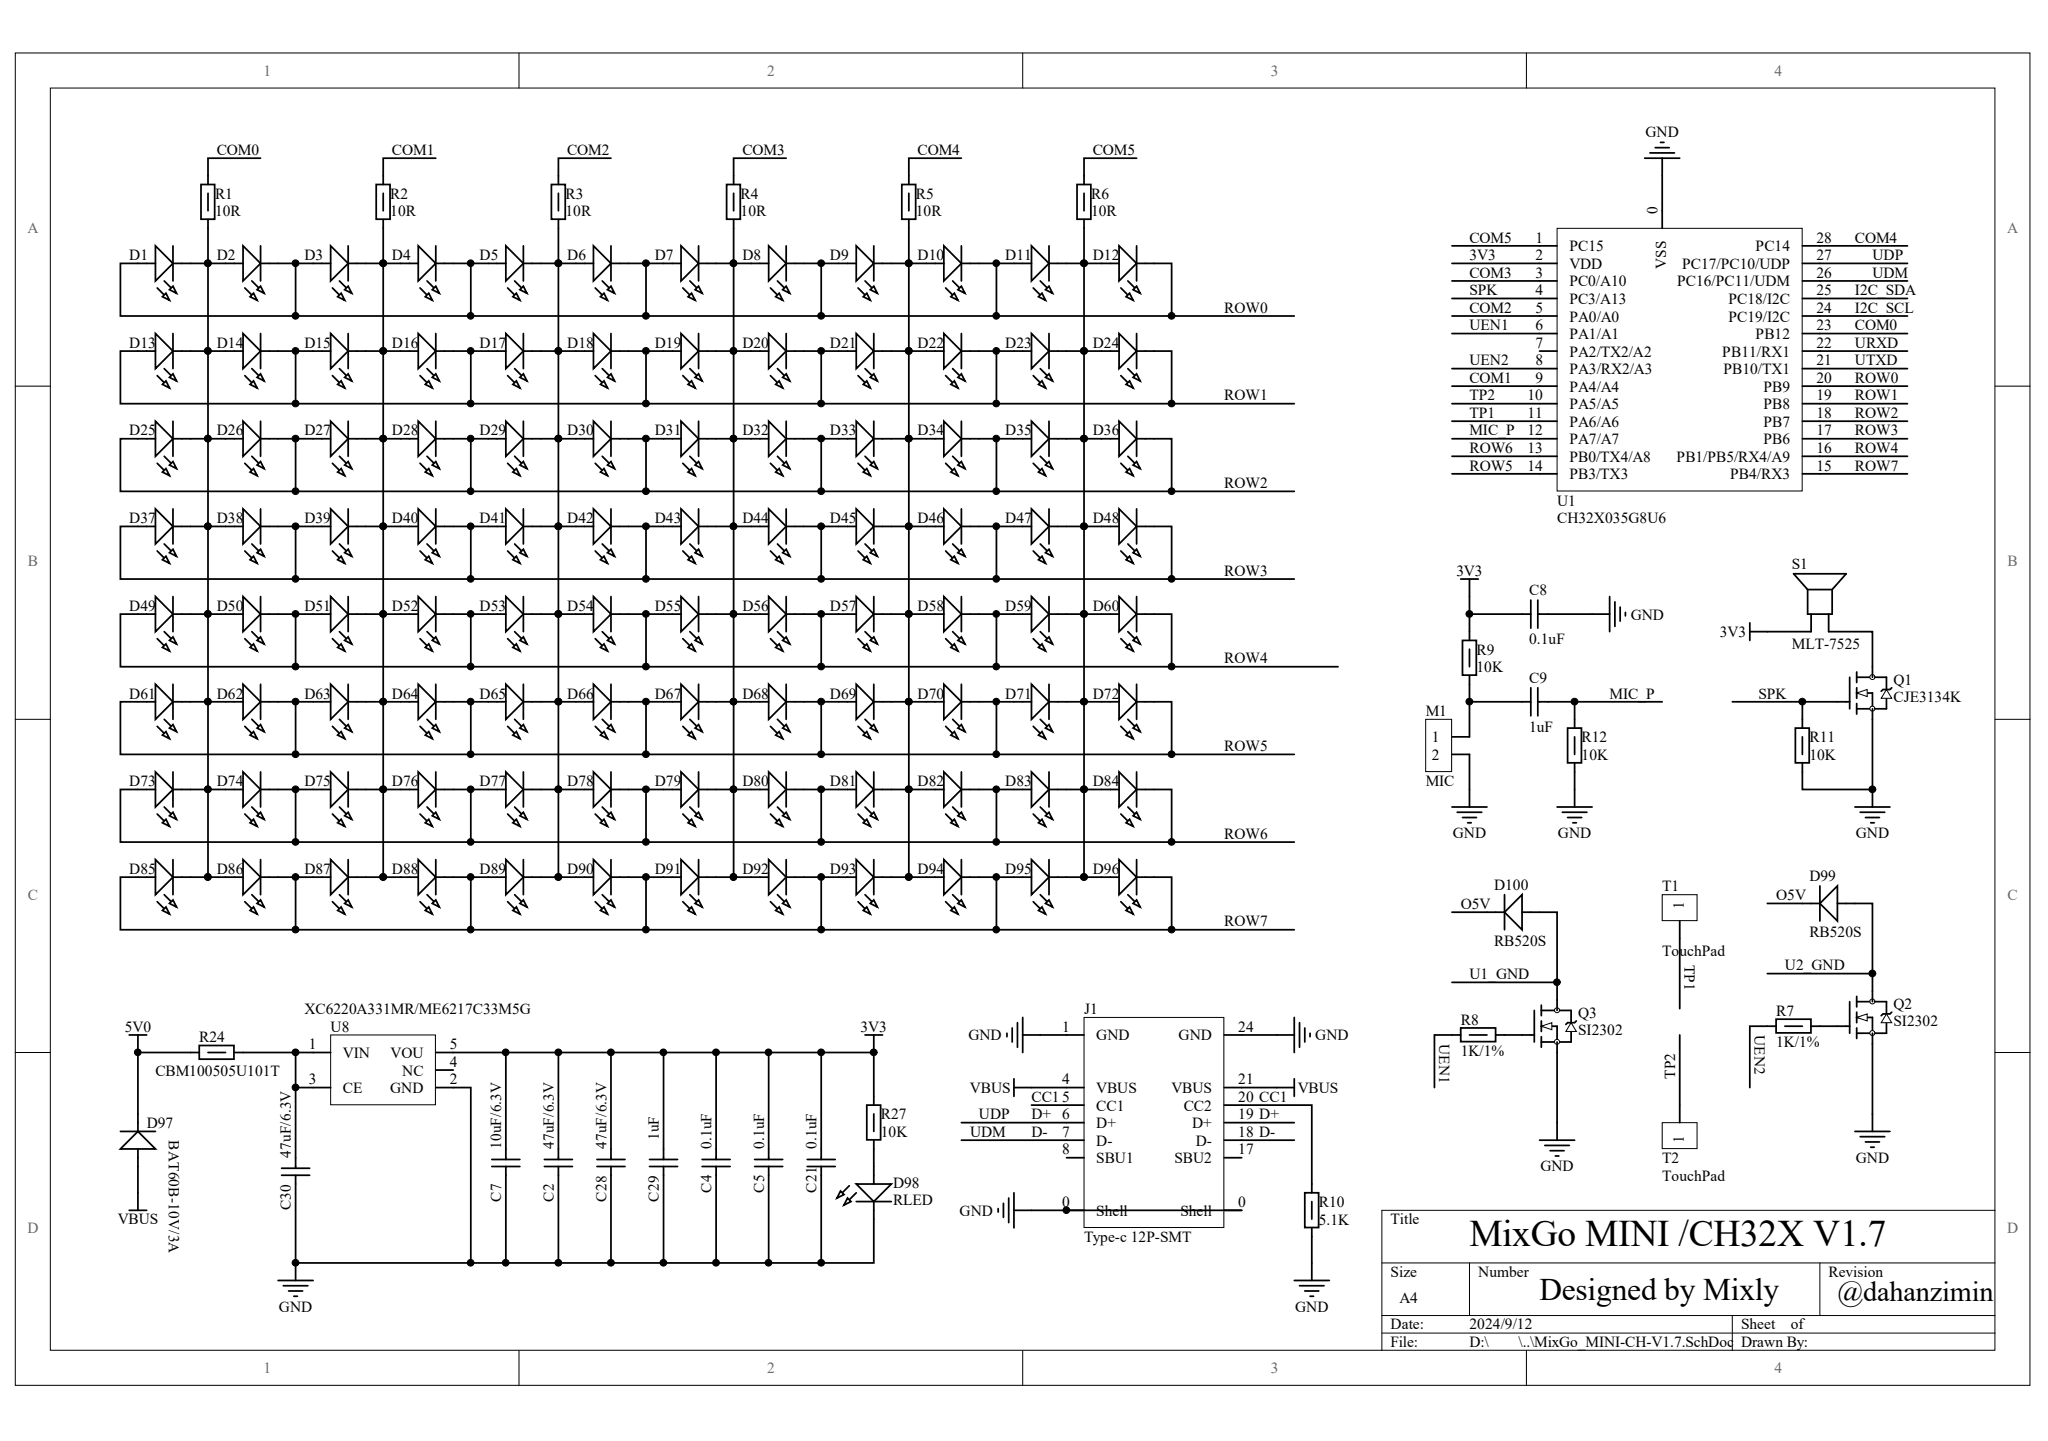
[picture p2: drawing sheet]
<svg xmlns="http://www.w3.org/2000/svg" width="289mm" height="203mm" viewBox="0 0 289 203" stroke-linecap="round" stroke-linejoin="round" font-family="sans-serif">
<defs><g id="words">
<text font-size="5.3" x="207.3" y="175.7">MixGo MINI /CH32X V1.7</text>
<text font-size="4.4" x="217.2" y="183.3">Designed by Mixly</text>
<text font-size="4" x="259.2" y="183.4">@dahanzimin</text>
<g font-size="2.2" fill="#696969">
<text x="37.2" y="10.7">1</text>
<text x="108.2" y="10.7">2</text>
<text x="179.3" y="10.7">3</text>
<text x="250.3" y="10.7">4</text>
<text x="3.9" y="32.9">A</text>
<text x="283.2" y="32.9">A</text>
<text x="3.9" y="79.9">B</text>
<text x="283.2" y="79.9">B</text>
<text x="3.9" y="126.9">C</text>
<text x="283.2" y="126.9">C</text>
<text x="3.9" y="173.8">D</text>
<text x="283.2" y="173.8">D</text>
<text x="37.2" y="193.7">1</text>
<text x="108.2" y="193.7">2</text>
<text x="179.3" y="193.7">3</text>
<text x="250.3" y="193.7">4</text>
</g>
<g font-size="2.2">
<text x="30.6" y="21.8">COM0</text>
<text x="55.3" y="21.8">COM1</text>
<text x="80" y="21.8">COM2</text>
<text x="104.7" y="21.8">COM3</text>
<text x="129.5" y="21.8">COM4</text>
<text x="154.2" y="21.8">COM5</text>
<text x="232.2" y="19.4">GND</text>
<text x="30.3" y="28">R1</text>
<text x="55.1" y="28">R2</text>
<text x="79.8" y="28">R3</text>
<text x="104.5" y="28">R4</text>
<text x="129.2" y="28">R5</text>
<text x="153.9" y="28">R6</text>
<text x="30.3" y="30.5">10R</text>
<text x="55.1" y="30.5">10R</text>
<text x="79.8" y="30.5">10R</text>
<text x="104.5" y="30.5">10R</text>
<text x="129.2" y="30.5">10R</text>
<text x="153.9" y="30.5">10R</text>
<text x="207.3" y="34.2">COM5</text>
<text x="216.6" y="34.2">1</text>
<text x="221.4" y="35.4">PC15</text>
<text x="233.8" y="30.2" transform="rotate(-90 233.8 30.2)">0</text>
<text x="247.7" y="35.4">PC14</text>
<text x="256.2" y="34.2">28</text>
<text x="261.7" y="34.2">COM4</text>
<text x="18.2" y="36.7">D1</text>
<text x="30.6" y="36.7">D2</text>
<text x="42.9" y="36.7">D3</text>
<text x="55.3" y="36.7">D4</text>
<text x="67.7" y="36.7">D5</text>
<text x="80" y="36.7">D6</text>
<text x="92.4" y="36.7">D7</text>
<text x="104.7" y="36.7">D8</text>
<text x="117.1" y="36.7">D9</text>
<text x="129.5" y="36.7">D10</text>
<text x="141.8" y="36.7">D11</text>
<text x="154.2" y="36.7">D12</text>
<text x="207.3" y="36.7">3V3</text>
<text x="207.3" y="41.6">SPK</text>
<text x="207.3" y="39.2">COM3</text>
<text x="216.6" y="36.7">2</text>
<text x="216.6" y="39.2">3</text>
<text x="216.6" y="41.6">4</text>
<text x="221.4" y="37.9">VDD</text>
<text x="221.4" y="40.4">PC0/A10</text>
<text x="235.1" y="38" transform="rotate(-90 235.1 38)">VSS</text>
<text x="236.6" y="40.4">PC16/PC11/UDM</text>
<text x="237.3" y="37.9">PC17/PC10/UDP</text>
<text x="256.2" y="41.6">25</text>
<text x="256.2" y="39.2">26</text>
<text x="256.2" y="36.7">27</text>
<text x="261.7" y="41.6">I2C_SDA</text>
<text x="264.2" y="36.7">UDP</text>
<text x="264.2" y="39.2">UDM</text>
<text x="172.7" y="44.1">ROW0</text>
<text x="207.3" y="44.1">COM2</text>
<text x="207.3" y="46.6">UEN1</text>
<text x="216.6" y="44.1">5</text>
<text x="216.6" y="46.6">6</text>
<text x="221.4" y="42.9">PC3/A13</text>
<text x="221.4" y="45.3">PA0/A0</text>
<text x="221.4" y="47.8">PA1/A1</text>
<text x="243.8" y="45.3">PC19/I2C</text>
<text x="243.8" y="42.9">PC18/I2C</text>
<text x="247.7" y="47.8">PB12</text>
<text x="256.2" y="46.6">23</text>
<text x="256.2" y="44.1">24</text>
<text x="261.7" y="44.1">I2C_SCL</text>
<text x="261.7" y="46.6">COM0</text>
<text x="18.2" y="49">D13</text>
<text x="30.6" y="49">D14</text>
<text x="42.9" y="49">D15</text>
<text x="55.3" y="49">D16</text>
<text x="67.7" y="49">D17</text>
<text x="80" y="49">D18</text>
<text x="92.4" y="49">D19</text>
<text x="104.7" y="49">D20</text>
<text x="117.1" y="49">D21</text>
<text x="129.5" y="49">D22</text>
<text x="141.8" y="49">D23</text>
<text x="154.2" y="49">D24</text>
<text x="207.3" y="54">COM1</text>
<text x="207.3" y="51.5">UEN2</text>
<text x="216.6" y="49">7</text>
<text x="216.6" y="51.5">8</text>
<text x="216.6" y="54">9</text>
<text x="221.4" y="50.3">PA2/TX2/A2</text>
<text x="221.4" y="52.8">PA3/RX2/A3</text>
<text x="243" y="50.3">PB11/RX1</text>
<text x="243.1" y="52.8">PB10/TX1</text>
<text x="256.2" y="54">20</text>
<text x="256.2" y="51.5">21</text>
<text x="256.2" y="49">22</text>
<text x="261.7" y="49">URXD</text>
<text x="261.7" y="51.5">UTXD</text>
<text x="261.7" y="54">ROW0</text>
<text x="172.7" y="56.5">ROW1</text>
<text x="207.3" y="58.9">TP1</text>
<text x="207.3" y="56.5">TP2</text>
<text x="215.5" y="56.5">10</text>
<text x="215.5" y="58.9">11</text>
<text x="221.4" y="55.2">PA4/A4</text>
<text x="221.4" y="57.7">PA5/A5</text>
<text x="248.8" y="57.7">PB8</text>
<text x="248.8" y="55.2">PB9</text>
<text x="256.2" y="58.9">18</text>
<text x="256.2" y="56.5">19</text>
<text x="261.7" y="56.5">ROW1</text>
<text x="261.7" y="58.9">ROW2</text>
<text x="18.2" y="61.4">D25</text>
<text x="30.6" y="61.4">D26</text>
<text x="42.9" y="61.4">D27</text>
<text x="55.3" y="61.4">D28</text>
<text x="67.7" y="61.4">D29</text>
<text x="80" y="61.4">D30</text>
<text x="92.4" y="61.4">D31</text>
<text x="104.7" y="61.4">D32</text>
<text x="117.1" y="61.4">D33</text>
<text x="129.5" y="61.4">D34</text>
<text x="141.8" y="61.4">D35</text>
<text x="154.2" y="61.4">D36</text>
<text x="207.3" y="63.9">ROW6</text>
<text x="207.3" y="61.4">MIC_P</text>
<text x="215.5" y="61.4">12</text>
<text x="215.5" y="63.9">13</text>
<text x="221.4" y="60.2">PA6/A6</text>
<text x="221.4" y="62.6">PA7/A7</text>
<text x="221.4" y="65.1">PB0/TX4/A8</text>
<text x="236.5" y="65.1">PB1/PB5/RX4/A9</text>
<text x="248.8" y="62.6">PB6</text>
<text x="248.8" y="60.2">PB7</text>
<text x="256.2" y="63.9">16</text>
<text x="256.2" y="61.4">17</text>
<text x="261.7" y="61.4">ROW3</text>
<text x="261.7" y="63.9">ROW4</text>
<text x="172.7" y="68.8">ROW2</text>
<text x="207.3" y="66.4">ROW5</text>
<text x="215.5" y="66.4">14</text>
<text x="219.7" y="71.3">U1</text>
<text x="221.4" y="67.6">PB3/TX3</text>
<text x="244.1" y="67.6">PB4/RX3</text>
<text x="256.2" y="66.4">15</text>
<text x="261.7" y="66.4">ROW7</text>
<text x="18.2" y="73.8">D37</text>
<text x="30.6" y="73.8">D38</text>
<text x="42.9" y="73.8">D39</text>
<text x="55.3" y="73.8">D40</text>
<text x="67.7" y="73.8">D41</text>
<text x="80" y="73.8">D42</text>
<text x="92.4" y="73.8">D43</text>
<text x="104.7" y="73.8">D44</text>
<text x="117.1" y="73.8">D45</text>
<text x="129.5" y="73.8">D46</text>
<text x="141.8" y="73.8">D47</text>
<text x="154.2" y="73.8">D48</text>
<text x="219.7" y="73.8">CH32X035G8U6</text>
<text x="172.7" y="81.2">ROW3</text>
<text x="205.5" y="81.2">3V3</text>
<text x="215.7" y="83.9">C8</text>
<text x="252.8" y="80.2">S1</text>
<text x="18.2" y="86.1">D49</text>
<text x="30.6" y="86.1">D50</text>
<text x="42.9" y="86.1">D51</text>
<text x="55.3" y="86.1">D52</text>
<text x="67.7" y="86.1">D53</text>
<text x="80" y="86.1">D54</text>
<text x="92.4" y="86.1">D55</text>
<text x="104.7" y="86.1">D56</text>
<text x="117.1" y="86.1">D57</text>
<text x="129.5" y="86.1">D58</text>
<text x="141.8" y="86.1">D59</text>
<text x="154.2" y="86.1">D60</text>
<text x="230" y="87.4">GND</text>
<text x="242.6" y="89.8">3V3</text>
<text x="172.7" y="93.6">ROW4</text>
<text x="208.3" y="92.3">R9</text>
<text x="208.3" y="94.8">10K</text>
<text x="215.7" y="90.8">0.1uF</text>
<text x="252.8" y="91.6">MLT-7525</text>
<text x="18.2" y="98.5">D61</text>
<text x="30.6" y="98.5">D62</text>
<text x="42.9" y="98.5">D63</text>
<text x="55.3" y="98.5">D64</text>
<text x="67.7" y="98.5">D65</text>
<text x="80" y="98.5">D66</text>
<text x="92.4" y="98.5">D67</text>
<text x="104.7" y="98.5">D68</text>
<text x="117.1" y="98.5">D69</text>
<text x="129.5" y="98.5">D70</text>
<text x="141.8" y="98.5">D71</text>
<text x="154.2" y="98.5">D72</text>
<text x="201.1" y="101">M1</text>
<text x="215.7" y="96.3">C9</text>
<text x="227.1" y="98.5">MIC_P</text>
<text x="248.1" y="98.5">SPK</text>
<text x="267.1" y="96.5">Q1</text>
<text x="267.1" y="99">CJE3134K</text>
<text x="172.7" y="105.9">ROW5</text>
<text x="202" y="104.7">1</text>
<text x="202" y="107.2">2</text>
<text x="215.7" y="103.2">1uF</text>
<text x="223.1" y="104.7">R12</text>
<text x="223.1" y="107.2">10K</text>
<text x="255.3" y="104.7">R11</text>
<text x="255.3" y="107.2">10K</text>
<text x="18.2" y="110.9">D73</text>
<text x="30.6" y="110.9">D74</text>
<text x="42.9" y="110.9">D75</text>
<text x="55.3" y="110.9">D76</text>
<text x="67.7" y="110.9">D77</text>
<text x="80" y="110.9">D78</text>
<text x="92.4" y="110.9">D79</text>
<text x="104.7" y="110.9">D80</text>
<text x="117.1" y="110.9">D81</text>
<text x="129.5" y="110.9">D82</text>
<text x="141.8" y="110.9">D83</text>
<text x="154.2" y="110.9">D84</text>
<text x="201.1" y="110.9">MIC</text>
<text x="172.7" y="118.3">ROW6</text>
<text x="205" y="118.2">GND</text>
<text x="219.8" y="118.2">GND</text>
<text x="261.8" y="118.2">GND</text>
<text x="18.2" y="123.2">D85</text>
<text x="30.6" y="123.2">D86</text>
<text x="42.9" y="123.2">D87</text>
<text x="55.3" y="123.2">D88</text>
<text x="67.7" y="123.2">D89</text>
<text x="80" y="123.2">D90</text>
<text x="92.4" y="123.2">D91</text>
<text x="104.7" y="123.2">D92</text>
<text x="117.1" y="123.2">D93</text>
<text x="129.5" y="123.2">D94</text>
<text x="141.8" y="123.2">D95</text>
<text x="154.2" y="123.2">D96</text>
<text x="210.8" y="125.5">D100</text>
<text x="234.5" y="125.7">T1</text>
<text x="255.3" y="124.2">D99</text>
<text x="172.7" y="130.6">ROW7</text>
<text x="206.1" y="128.2">O5V</text>
<text x="237.6" y="128.1" transform="rotate(-90 237.6 128.1)">1</text>
<text x="250.6" y="126.9">O5V</text>
<text x="210.8" y="133.4">RB520S</text>
<text x="234.5" y="134.9">TouchPad</text>
<text x="237.6" y="136.1" transform="rotate(90 237.6 136.1)">TP1</text>
<text x="251.8" y="136.8">U2_GND</text>
<text x="255.3" y="132.1">RB520S</text>
<text x="42.9" y="143">XC6220A331MR/ME6217C33M5G</text>
<text x="152.9" y="143">J1</text>
<text x="207.3" y="138.1">U1_GND</text>
<text x="222.6" y="143.5">Q3</text>
<text x="250.6" y="143.3">R7</text>
<text x="267.1" y="142.3">Q2</text>
<text x="17.6" y="145.5">5V0</text>
<text x="28.1" y="147">R24</text>
<text x="43.6" y="148">1</text>
<text x="46.6" y="145.5">U8</text>
<text x="48.4" y="149.2">VIN</text>
<text x="55.1" y="149.2">VOU</text>
<text x="63.5" y="148">5</text>
<text x="121.4" y="145.5">3V3</text>
<text x="136.6" y="146.7">GND</text>
<text x="149.9" y="145.5">1</text>
<text x="154.7" y="146.7">GND</text>
<text x="166.3" y="146.7">GND</text>
<text x="174.7" y="145.5">24</text>
<text x="185.6" y="146.7">GND</text>
<text x="203" y="147.2" transform="rotate(90 203 147.2)">UEN1</text>
<text x="206.1" y="144.5">R8</text>
<text x="206.1" y="148.9">1K/1%</text>
<text x="222.6" y="146">SI2302</text>
<text x="247.5" y="145.9" transform="rotate(90 247.5 145.9)">UEN2</text>
<text x="250.6" y="147.7">1K/1%</text>
<text x="267.1" y="144.7">SI2302</text>
<text x="21.9" y="151.7">CBM100505U101T</text>
<text x="43.6" y="152.9">3</text>
<text x="48.4" y="154.1">CE</text>
<text x="55.1" y="154.1">GND</text>
<text x="56.8" y="151.7">NC</text>
<text x="63.5" y="152.9">2</text>
<text x="63.5" y="150.4">4</text>
<text x="136.8" y="154.1">VBUS</text>
<text x="145.5" y="155.4">CC15</text>
<text x="149.9" y="152.9">4</text>
<text x="154.7" y="154.1">VBUS</text>
<text x="165.3" y="154.1">VBUS</text>
<text x="174.7" y="152.9">21</text>
<text x="174.7" y="155.4">20 CC1</text>
<text x="183.1" y="154.1">VBUS</text>
<text x="236.3" y="152.1" transform="rotate(-90 236.3 152.1)">TP2</text>
<text x="20.7" y="159.1">D97</text>
<text x="23.8" y="160.8" transform="rotate(90 23.8 160.8)">BAT60B-10V/3A</text>
<text x="93" y="160.8" transform="rotate(-90 93 160.8)">1uF</text>
<text x="124.3" y="157.8">R27</text>
<text x="124.3" y="160.3">10K</text>
<text x="136.9" y="160.3">UDM</text>
<text x="138.1" y="157.8">UDP</text>
<text x="145.5" y="157.8">D+</text>
<text x="145.5" y="160.3">D-</text>
<text x="149.9" y="157.8">6</text>
<text x="149.9" y="160.3">7</text>
<text x="154.7" y="156.6">CC1</text>
<text x="154.7" y="159.1">D+</text>
<text x="154.7" y="161.6">D-</text>
<text x="167" y="156.6">CC2</text>
<text x="168.2" y="159.1">D+</text>
<text x="168.7" y="161.6">D-</text>
<text x="174.7" y="157.8">19 D+</text>
<text x="174.7" y="160.3">18 D-</text>
<text x="237.6" y="161.1" transform="rotate(-90 237.6 161.1)">1</text>
<text x="41" y="163.3" transform="rotate(-90 41 163.3)">47uF/6.3V</text>
<text x="70.7" y="162" transform="rotate(-90 70.7 162)">10uF/6.3V</text>
<text x="78.1" y="162" transform="rotate(-90 78.1 162)">47uF/6.3V</text>
<text x="85.5" y="162" transform="rotate(-90 85.5 162)">47uF/6.3V</text>
<text x="100.4" y="162" transform="rotate(-90 100.4 162)">0.1uF</text>
<text x="107.8" y="162" transform="rotate(-90 107.8 162)">0.1uF</text>
<text x="115.2" y="162" transform="rotate(-90 115.2 162)">0.1uF</text>
<text x="126" y="167.5">D98</text>
<text x="149.9" y="162.8">8</text>
<text x="154.7" y="164">SBU1</text>
<text x="165.7" y="164">SBU2</text>
<text x="174.7" y="162.8">17</text>
<text x="217.3" y="165.2">GND</text>
<text x="234.5" y="164">T2</text>
<text x="234.5" y="166.5">TouchPad</text>
<text x="261.8" y="164">GND</text>
<text x="16.6" y="172.6">VBUS</text>
<text x="41" y="170.7" transform="rotate(-90 41 170.7)">C30</text>
<text x="70.7" y="169.4" transform="rotate(-90 70.7 169.4)">C7</text>
<text x="78.1" y="169.4" transform="rotate(-90 78.1 169.4)">C2</text>
<text x="85.5" y="169.4" transform="rotate(-90 85.5 169.4)">C28</text>
<text x="93" y="169.4" transform="rotate(-90 93 169.4)">C29</text>
<text x="100.4" y="168.2" transform="rotate(-90 100.4 168.2)">C4</text>
<text x="107.8" y="168.2" transform="rotate(-90 107.8 168.2)">C5</text>
<text x="115.2" y="168.2" transform="rotate(-90 115.2 168.2)">C21</text>
<text x="126" y="170">RLED</text>
<text x="135.4" y="171.4">GND</text>
<text x="149.9" y="170.2">0</text>
<text x="154.7" y="171.4">Shell</text>
<text x="166.5" y="171.4">Shell</text>
<text x="174.7" y="170.2">0</text>
<text x="186.1" y="170.2">R10</text>
<text x="186.1" y="172.7">5.1K</text>
<text x="196.2" y="172.6">Title</text>
<text x="152.9" y="175.2">Type-c 12P-SMT</text>
<text x="39.4" y="185">GND</text>
<text x="182.7" y="185">GND</text>
<text x="196.2" y="180">Size</text>
<text x="197.4" y="183.7">A4</text>
<text x="208.5" y="180">Number</text>
<text x="258" y="180">Revision</text>
<text x="196.2" y="187.4">Date:</text>
<text x="196.2" y="189.9">File:</text>
<text x="207.3" y="187.4">2024/9/12</text>
<text x="207.3" y="189.9">D:\</text>
<text x="214.2" y="189.9">\..\MixGo_MINI-CH-V1.7.SchDoc</text>
<text x="245.6" y="187.4">Sheet</text>
<text x="245.6" y="189.9">Drawn By:</text>
<text x="252.6" y="187.4">of</text>
</g>
</g></defs>
<g fill="#fff" stroke="#000" stroke-width=".14">
<path d="M2.2 7.5h284.2v187.9h-284.2z"/>
<path d="M7.1 12.4h274.3v178h-274.3z"/>
</g>
<g fill="none" stroke="#000" stroke-width=".14">
<path d="M73.2 7.5v4.9M144.3 7.5v4.9M215.3 7.5v4.9M2.2 54.5h4.9M281.5 54.5h4.9M2.2 101.4h4.9M281.5 101.4h4.9M2.2 148.4h4.9M281.5 148.4h4.9M195 178.1h86.5M207.3 178.1v7.4M256.7 178.1v7.4"/>
<path d="M281.5 170.7h-86.5v19.8M73.2 190.5v4.9M144.3 190.5v4.9M195 185.5h86.5M195 188h86.5M215.3 190.5v4.9M244.4 185.5v5"/>
</g>
<g fill="#000" stroke="#000" stroke-width=".14">
<circle cx="29.3" cy="37.1" r=".47"/>
<circle cx="54.1" cy="37.1" r=".48"/>
<circle cx="78.8" cy="37.1" r=".48"/>
<circle cx="103.5" cy="37.1" r=".47"/>
<circle cx="128.2" cy="37.1" r=".48"/>
<circle cx="152.9" cy="37.1" r=".48"/>
<circle cx="29.3" cy="49.5" r=".47"/>
<circle cx="54.1" cy="49.5" r=".48"/>
<circle cx="78.8" cy="49.5" r=".48"/>
<circle cx="103.5" cy="49.5" r=".47"/>
<circle cx="128.2" cy="49.5" r=".48"/>
<circle cx="152.9" cy="49.5" r=".48"/>
<circle cx="29.3" cy="74.2" r=".47"/>
<circle cx="29.3" cy="61.8" r=".47"/>
<circle cx="54.1" cy="74.2" r=".48"/>
<circle cx="54.1" cy="61.8" r=".48"/>
<circle cx="78.8" cy="74.2" r=".48"/>
<circle cx="78.8" cy="61.8" r=".48"/>
<circle cx="103.5" cy="74.2" r=".47"/>
<circle cx="103.5" cy="61.8" r=".47"/>
<circle cx="128.2" cy="74.2" r=".48"/>
<circle cx="128.2" cy="61.8" r=".48"/>
<circle cx="152.9" cy="74.2" r=".48"/>
<circle cx="152.9" cy="61.8" r=".48"/>
<circle cx="29.3" cy="86.6" r=".47"/>
<circle cx="29.3" cy="98.9" r=".47"/>
<circle cx="54.1" cy="86.6" r=".48"/>
<circle cx="54.1" cy="98.9" r=".48"/>
<circle cx="78.8" cy="86.6" r=".48"/>
<circle cx="78.8" cy="98.9" r=".48"/>
<circle cx="103.5" cy="86.6" r=".47"/>
<circle cx="103.5" cy="98.9" r=".47"/>
<circle cx="128.2" cy="86.6" r=".48"/>
<circle cx="128.2" cy="98.9" r=".48"/>
<circle cx="152.9" cy="86.6" r=".48"/>
<circle cx="152.9" cy="98.9" r=".48"/>
<circle cx="29.3" cy="111.3" r=".47"/>
<circle cx="54.1" cy="111.3" r=".48"/>
<circle cx="78.8" cy="111.3" r=".48"/>
<circle cx="103.5" cy="111.3" r=".47"/>
<circle cx="128.2" cy="111.3" r=".48"/>
<circle cx="152.9" cy="111.3" r=".48"/>
<circle cx="29.3" cy="123.7" r=".47"/>
<circle cx="54.1" cy="123.7" r=".48"/>
<circle cx="78.8" cy="123.7" r=".48"/>
<circle cx="103.5" cy="123.7" r=".47"/>
<circle cx="128.2" cy="123.7" r=".48"/>
<circle cx="152.9" cy="123.7" r=".48"/>
</g>
<path d="M20.7 37.1h-3.7v7.5h24.7M24.4 34.7v4.9M25.6 37.1h6.2M39.2 37.1h2.5" fill="none" stroke="#000" stroke-width=".25"/>
<path d="M21.9 34.7l2.5 2.4-2.5 2.5z" fill="#fff" stroke="#000" stroke-width=".25"/>
<path d="M23.2 39.6l1.7 1.7M22.2 40.6l1.7 1.7" fill="none" stroke="#000" stroke-width=".25"/>
<g fill="#fff" stroke="#000" stroke-width=".25">
<path d="M24.4 40.4l.5 .9-1-.4z"/>
<path d="M23.4 41.3l.5 1-1-.5z"/>
</g>
<path d="M20.7 37.1h1.2M24.4 37.1h1.2M31.8 37.1h1.3M36.8 34.7v4.9M38 37.1h1.2" fill="none" stroke="#000" stroke-width=".25"/>
<path d="M34.3 34.7l2.5 2.4-2.5 2.5z" fill="#fff" stroke="#000" stroke-width=".25"/>
<path d="M35.5 39.6l1.8 1.7M34.5 40.6l1.8 1.7" fill="none" stroke="#000" stroke-width=".25"/>
<g fill="#fff" stroke="#000" stroke-width=".25">
<path d="M36.8 40.4l.5 .9-1-.4z"/>
<path d="M35.8 41.3l.5 1-1-.5z"/>
</g>
<path d="M33.1 37.1h1.2M36.8 37.1h1.2M20.7 49.5h-3.7v7.4h24.7M24.4 47v5M25.6 49.5h6.2M39.2 49.5h2.5" fill="none" stroke="#000" stroke-width=".25"/>
<circle cx="29.3" cy="49.5" r=".47" fill="#000" stroke="#000" stroke-width=".14"/>
<path d="M21.9 47l2.5 2.5-2.5 2.5z" fill="#fff" stroke="#000" stroke-width=".25"/>
<path d="M22.2 53l1.7 1.7M23.2 52l1.7 1.7" fill="none" stroke="#000" stroke-width=".25"/>
<g fill="#fff" stroke="#000" stroke-width=".25">
<path d="M24.4 52.7l.5 1-1-.5z"/>
<path d="M23.4 53.7l.5 1-1-.5z"/>
</g>
<path d="M20.7 49.5h1.2M24.4 49.5h1.2M31.8 49.5h1.3M36.8 47v5M38 49.5h1.2" fill="none" stroke="#000" stroke-width=".25"/>
<path d="M34.3 47l2.5 2.5-2.5 2.5z" fill="#fff" stroke="#000" stroke-width=".25"/>
<path d="M34.5 53l1.8 1.7M35.5 52l1.8 1.7" fill="none" stroke="#000" stroke-width=".25"/>
<g fill="#fff" stroke="#000" stroke-width=".25">
<path d="M36.8 52.7l.5 1-1-.5z"/>
<path d="M35.8 53.7l.5 1-1-.5z"/>
</g>
<path d="M24.4 59.4v4.9M33.1 49.5h1.2M36.8 49.5h1.2M20.7 61.9h-3.7v7.4h24.7M25.6 61.9h6.2M39.2 61.9h2.5" fill="none" stroke="#000" stroke-width=".25"/>
<circle cx="29.3" cy="61.8" r=".47" fill="#000" stroke="#000" stroke-width=".14"/>
<path d="M21.9 59.4l2.5 2.5-2.5 2.4z" fill="#fff" stroke="#000" stroke-width=".25"/>
<path d="M22.2 65.3l1.7 1.8M23.2 64.3l1.7 1.8" fill="none" stroke="#000" stroke-width=".25"/>
<g fill="#fff" stroke="#000" stroke-width=".25">
<path d="M24.4 65.1l.5 1-1-.5z"/>
<path d="M23.4 66.1l.5 1-1-.5z"/>
</g>
<path d="M36.8 59.4v4.9M20.7 61.9h1.2M24.4 61.9h1.2M31.8 61.9h1.3M38 61.9h1.2" fill="none" stroke="#000" stroke-width=".25"/>
<path d="M34.3 59.4l2.5 2.5-2.5 2.4z" fill="#fff" stroke="#000" stroke-width=".25"/>
<path d="M34.5 65.3l1.8 1.8M35.5 64.3l1.8 1.8" fill="none" stroke="#000" stroke-width=".25"/>
<g fill="#fff" stroke="#000" stroke-width=".25">
<path d="M36.8 65.1l.5 1-1-.5z"/>
<path d="M35.8 66.1l.5 1-1-.5z"/>
</g>
<path d="M20.7 74.2h-3.7v7.5h24.7M24.4 71.8v4.9M25.6 74.2h6.2M33.1 61.9h1.2M36.8 61.9h1.2M39.2 74.2h2.5" fill="none" stroke="#000" stroke-width=".25"/>
<circle cx="29.3" cy="74.2" r=".47" fill="#000" stroke="#000" stroke-width=".14"/>
<path d="M21.9 71.8l2.5 2.4-2.5 2.5z" fill="#fff" stroke="#000" stroke-width=".25"/>
<path d="M22.2 77.7l1.7 1.7M23.2 76.7l1.7 1.7" fill="none" stroke="#000" stroke-width=".25"/>
<g fill="#fff" stroke="#000" stroke-width=".25">
<path d="M24.4 77.4l.5 1-1-.5z"/>
<path d="M23.4 78.4l.5 1-1-.5z"/>
</g>
<path d="M20.7 74.2h1.2M24.4 74.2h1.2M31.8 74.2h1.3M36.8 71.8v4.9M38 74.2h1.2" fill="none" stroke="#000" stroke-width=".25"/>
<path d="M34.3 71.8l2.5 2.4-2.5 2.5z" fill="#fff" stroke="#000" stroke-width=".25"/>
<path d="M34.5 77.7l1.8 1.7M35.5 76.7l1.8 1.7" fill="none" stroke="#000" stroke-width=".25"/>
<g fill="#fff" stroke="#000" stroke-width=".25">
<path d="M36.8 77.4l.5 1-1-.5z"/>
<path d="M35.8 78.4l.5 1-1-.5z"/>
</g>
<path d="M33.1 74.2h1.2M36.8 74.2h1.2M20.7 86.6h-3.7v7.4h24.7M24.4 84.1v5M25.6 86.6h6.2M39.2 86.6h2.5" fill="none" stroke="#000" stroke-width=".25"/>
<circle cx="29.3" cy="86.6" r=".47" fill="#000" stroke="#000" stroke-width=".14"/>
<path d="M21.9 84.1l2.5 2.5-2.5 2.5z" fill="#fff" stroke="#000" stroke-width=".25"/>
<path d="M22.2 90.1l1.7 1.7M23.2 89.1l1.7 1.7" fill="none" stroke="#000" stroke-width=".25"/>
<g fill="#fff" stroke="#000" stroke-width=".25">
<path d="M24.4 89.8l.5 1-1-.5z"/>
<path d="M23.4 90.8l.5 1-1-.5z"/>
</g>
<path d="M20.7 86.6h1.2M24.4 86.6h1.2M31.8 86.6h1.3M36.8 84.1v5M38 86.6h1.2" fill="none" stroke="#000" stroke-width=".25"/>
<path d="M34.3 84.1l2.5 2.5-2.5 2.5z" fill="#fff" stroke="#000" stroke-width=".25"/>
<path d="M34.5 90.1l1.8 1.7M35.5 89.1l1.8 1.7" fill="none" stroke="#000" stroke-width=".25"/>
<g fill="#fff" stroke="#000" stroke-width=".25">
<path d="M36.8 89.8l.5 1-1-.5z"/>
<path d="M35.8 90.8l.5 1-1-.5z"/>
</g>
<path d="M20.7 99h-3.7v7.4h24.7M24.4 96.5v4.9M25.6 99h6.2M33.1 86.6h1.2M36.8 86.6h1.2M39.2 99h2.5" fill="none" stroke="#000" stroke-width=".25"/>
<circle cx="29.3" cy="98.9" r=".47" fill="#000" stroke="#000" stroke-width=".14"/>
<path d="M21.9 96.5l2.5 2.5-2.5 2.4z" fill="#fff" stroke="#000" stroke-width=".25"/>
<path d="M22.2 102.4l1.7 1.8M23.2 101.4l1.7 1.8" fill="none" stroke="#000" stroke-width=".25"/>
<g fill="#fff" stroke="#000" stroke-width=".25">
<path d="M24.4 102.2l.5 1-1-.5z"/>
<path d="M23.4 103.2l.5 1-1-.5z"/>
</g>
<path d="M20.7 99h1.2M24.4 99h1.2M31.8 99h1.3M36.8 96.5v4.9M38 99h1.2" fill="none" stroke="#000" stroke-width=".25"/>
<path d="M34.3 96.5l2.5 2.5-2.5 2.4z" fill="#fff" stroke="#000" stroke-width=".25"/>
<path d="M34.5 102.4l1.8 1.8M35.5 101.4l1.8 1.8" fill="none" stroke="#000" stroke-width=".25"/>
<g fill="#fff" stroke="#000" stroke-width=".25">
<path d="M36.8 102.2l.5 1-1-.5z"/>
<path d="M35.8 103.2l.5 1-1-.5z"/>
</g>
<path d="M33.1 99h1.2M36.8 99h1.2M20.7 111.3h-3.7v7.4h24.7M24.4 108.9v4.9M25.6 111.3h6.2M39.2 111.3h2.5" fill="none" stroke="#000" stroke-width=".25"/>
<circle cx="29.3" cy="111.3" r=".47" fill="#000" stroke="#000" stroke-width=".14"/>
<path d="M21.9 108.9l2.5 2.4-2.5 2.5z" fill="#fff" stroke="#000" stroke-width=".25"/>
<path d="M22.2 114.8l1.7 1.7M23.2 113.8l1.7 1.7" fill="none" stroke="#000" stroke-width=".25"/>
<g fill="#fff" stroke="#000" stroke-width=".25">
<path d="M24.4 114.5l.5 1-1-.5z"/>
<path d="M23.4 115.5l.5 1-1-.5z"/>
</g>
<path d="M20.7 111.3h1.2M24.4 111.3h1.2M31.8 111.3h1.3M36.8 108.9v4.9M38 111.3h1.2" fill="none" stroke="#000" stroke-width=".25"/>
<path d="M34.3 108.9l2.5 2.4-2.5 2.5z" fill="#fff" stroke="#000" stroke-width=".25"/>
<path d="M34.5 114.8l1.8 1.7M35.5 113.8l1.8 1.7" fill="none" stroke="#000" stroke-width=".25"/>
<g fill="#fff" stroke="#000" stroke-width=".25">
<path d="M36.8 114.5l.5 1-1-.5z"/>
<path d="M35.8 115.5l.5 1-1-.5z"/>
</g>
<path d="M33.1 111.3h1.2M36.8 111.3h1.2M20.7 123.7h-3.7v7.4h24.7M24.4 121.2v5M25.6 123.7h6.2M39.2 123.7h2.5" fill="none" stroke="#000" stroke-width=".25"/>
<circle cx="29.3" cy="123.7" r=".47" fill="#000" stroke="#000" stroke-width=".14"/>
<path d="M21.9 121.2l2.5 2.5-2.5 2.5z" fill="#fff" stroke="#000" stroke-width=".25"/>
<path d="M22.2 127.2l1.7 1.7M23.2 126.2l1.7 1.7" fill="none" stroke="#000" stroke-width=".25"/>
<g fill="#fff" stroke="#000" stroke-width=".25">
<path d="M24.4 126.9l.5 1-1-.5z"/>
<path d="M23.4 127.9l.5 1-1-.5z"/>
</g>
<path d="M20.7 123.7h1.2M24.4 123.7h1.2M31.8 123.7h1.3M36.8 121.2v5M38 123.7h1.2" fill="none" stroke="#000" stroke-width=".25"/>
<path d="M34.3 121.2l2.5 2.5-2.5 2.5z" fill="#fff" stroke="#000" stroke-width=".25"/>
<path d="M34.5 127.2l1.8 1.7M35.5 126.2l1.8 1.7" fill="none" stroke="#000" stroke-width=".25"/>
<g fill="#fff" stroke="#000" stroke-width=".25">
<path d="M36.8 126.9l.5 1-1-.5z"/>
<path d="M35.8 127.9l.5 1-1-.5z"/>
</g>
<path d="M44.2 37.1h1.2M49.1 34.7v4.9M50.4 37.1h1.2M33.1 123.7h1.2M36.8 123.7h1.2" fill="none" stroke="#000" stroke-width=".25"/>
<path d="M46.6 34.7l2.5 2.4-2.5 2.5z" fill="#fff" stroke="#000" stroke-width=".25"/>
<path d="M47.9 39.6l1.7 1.7M46.9 40.6l1.7 1.7" fill="none" stroke="#000" stroke-width=".25"/>
<g fill="#fff" stroke="#000" stroke-width=".25">
<path d="M49.1 40.4l.5 .9-1-.4z"/>
<path d="M48.1 41.3l.5 1-1-.5z"/>
</g>
<g fill="none" stroke="#000" stroke-width=".25">
<path d="M44.2 37.1h-2.5v7.5h24.7v-7.5M45.4 37.1h1.2M49.1 37.1h1.3M51.6 37.1h6.2M61.5 34.7v4.9M62.7 37.1h6.2M76.3 37.1h5M88.7 37.1h2.4M93.6 37.1h-2.5v7.5h24.8v-7.5M101 37.1h5M113.4 37.1h4.9M125.7 37.1h5"/>
<path d="M138.1 37.1h2.5M66.4 44.6h24.7M115.9 44.6h24.7"/>
</g>
<g fill="#000" stroke="#000" stroke-width=".14">
<circle cx="54.1" cy="37.1" r=".48"/>
<circle cx="78.8" cy="37.1" r=".48"/>
<circle cx="103.5" cy="37.1" r=".47"/>
<circle cx="128.2" cy="37.1" r=".48"/>
</g>
<path d="M59 34.7l2.5 2.4-2.5 2.5z" fill="#fff" stroke="#000" stroke-width=".25"/>
<path d="M60.2 39.6l1.8 1.7M59.3 40.6l1.7 1.7" fill="none" stroke="#000" stroke-width=".25"/>
<g fill="#fff" stroke="#000" stroke-width=".25">
<path d="M61.5 40.4l.5 .9-1-.4z"/>
<path d="M60.5 41.3l.5 1-1-.5z"/>
</g>
<path d="M57.8 37.1h1.2M61.5 37.1h1.2M68.9 37.1h1.2M73.8 34.7v4.9M75.1 37.1h1.2" fill="none" stroke="#000" stroke-width=".25"/>
<path d="M71.4 34.7l2.4 2.4-2.4 2.5z" fill="#fff" stroke="#000" stroke-width=".25"/>
<path d="M72.6 39.6l1.7 1.7M71.6 40.6l1.7 1.7" fill="none" stroke="#000" stroke-width=".25"/>
<g fill="#fff" stroke="#000" stroke-width=".25">
<path d="M73.8 40.4l.5 .9-1-.4z"/>
<path d="M72.8 41.3l.5 1-.9-.5z"/>
</g>
<path d="M70.1 37.1h1.3M73.8 37.1h1.3M81.3 37.1h1.2M86.2 34.7v4.9M87.4 37.1h1.3" fill="none" stroke="#000" stroke-width=".25"/>
<path d="M83.7 34.7l2.5 2.4-2.5 2.5z" fill="#fff" stroke="#000" stroke-width=".25"/>
<path d="M85 39.6l1.7 1.7M84 40.6l1.7 1.7" fill="none" stroke="#000" stroke-width=".25"/>
<g fill="#fff" stroke="#000" stroke-width=".25">
<path d="M86.2 40.4l.5 .9-1-.4z"/>
<path d="M85.2 41.3l.5 1-1-.5z"/>
</g>
<path d="M82.5 37.1h1.2M86.2 37.1h1.2M93.6 37.1h1.2M98.6 34.7v4.9M99.8 37.1h1.2" fill="none" stroke="#000" stroke-width=".25"/>
<path d="M96.1 34.7l2.5 2.4-2.5 2.5z" fill="#fff" stroke="#000" stroke-width=".25"/>
<path d="M97.3 39.6l1.7 1.7M96.3 40.6l1.8 1.7" fill="none" stroke="#000" stroke-width=".25"/>
<g fill="#fff" stroke="#000" stroke-width=".25">
<path d="M98.6 40.4l.4 .9-.9-.4z"/>
<path d="M97.6 41.3l.5 1-1-.5z"/>
</g>
<path d="M94.8 37.1h1.3M98.6 37.1h1.2M106 37.1h1.2M110.9 34.7v4.9M112.1 37.1h1.3" fill="none" stroke="#000" stroke-width=".25"/>
<path d="M108.4 34.7l2.5 2.4-2.5 2.5z" fill="#fff" stroke="#000" stroke-width=".25"/>
<path d="M109.7 39.6l1.7 1.7M108.7 40.6l1.7 1.7" fill="none" stroke="#000" stroke-width=".25"/>
<g fill="#fff" stroke="#000" stroke-width=".25">
<path d="M110.9 40.4l.5 .9-1-.4z"/>
<path d="M109.9 41.3l.5 1-1-.5z"/>
</g>
<path d="M107.2 37.1h1.2M110.9 37.1h1.2M118.3 37.1h1.3M123.3 34.7v4.9M124.5 37.1h1.2" fill="none" stroke="#000" stroke-width=".25"/>
<path d="M120.8 34.7l2.5 2.4-2.5 2.5z" fill="#fff" stroke="#000" stroke-width=".25"/>
<path d="M122 39.6l1.8 1.7M121 40.6l1.8 1.7" fill="none" stroke="#000" stroke-width=".25"/>
<g fill="#fff" stroke="#000" stroke-width=".25">
<path d="M123.3 40.4l.5 .9-1-.4z"/>
<path d="M122.3 41.3l.5 1-1-.5z"/>
</g>
<path d="M119.6 37.1h1.2M123.3 37.1h1.2M130.7 37.1h1.2M135.6 34.7v4.9M136.9 37.1h1.2" fill="none" stroke="#000" stroke-width=".25"/>
<path d="M133.2 34.7l2.4 2.4-2.4 2.5z" fill="#fff" stroke="#000" stroke-width=".25"/>
<path d="M134.4 39.6l1.7 1.7M133.4 40.6l1.7 1.7" fill="none" stroke="#000" stroke-width=".25"/>
<g fill="#fff" stroke="#000" stroke-width=".25">
<path d="M135.6 40.4l.5 .9-1-.4z"/>
<path d="M134.6 41.3l.5 1-1-.5z"/>
</g>
<path d="M131.9 37.1h1.3M135.6 37.1h1.3M44.2 49.5h1.2M49.1 47v5M50.4 49.5h1.2" fill="none" stroke="#000" stroke-width=".25"/>
<path d="M46.6 47l2.5 2.5-2.5 2.5z" fill="#fff" stroke="#000" stroke-width=".25"/>
<path d="M46.9 53l1.7 1.7M47.9 52l1.7 1.7" fill="none" stroke="#000" stroke-width=".25"/>
<g fill="#fff" stroke="#000" stroke-width=".25">
<path d="M49.1 52.7l.5 1-1-.5z"/>
<path d="M48.1 53.7l.5 1-1-.5z"/>
</g>
<g fill="none" stroke="#000" stroke-width=".25">
<path d="M44.2 49.5h-2.5v7.4h24.7v-7.4M45.4 49.5h1.2M49.1 49.5h1.3M51.6 49.5h6.2M61.5 47v5M62.7 49.5h6.2M66.4 56.9h24.7M76.3 49.5h5M88.7 49.5h2.4M93.6 49.5h-2.5v7.4h24.8v-7.4M101 49.5h5M113.4 49.5h4.9"/>
<path d="M115.9 56.9h24.7M125.7 49.5h5M138.1 49.5h2.5"/>
</g>
<g fill="#000" stroke="#000" stroke-width=".14">
<circle cx="54.1" cy="49.5" r=".48"/>
<circle cx="78.8" cy="49.5" r=".48"/>
<circle cx="103.5" cy="49.5" r=".47"/>
<circle cx="128.2" cy="49.5" r=".48"/>
</g>
<path d="M59 47l2.5 2.5-2.5 2.5z" fill="#fff" stroke="#000" stroke-width=".25"/>
<path d="M59.3 53l1.7 1.7M60.2 52l1.8 1.7" fill="none" stroke="#000" stroke-width=".25"/>
<g fill="#fff" stroke="#000" stroke-width=".25">
<path d="M61.5 52.7l.5 1-1-.5z"/>
<path d="M60.5 53.7l.5 1-1-.5z"/>
</g>
<path d="M57.8 49.5h1.2M61.5 49.5h1.2M68.9 49.5h1.2M73.8 47v5M75.1 49.5h1.2" fill="none" stroke="#000" stroke-width=".25"/>
<path d="M71.4 47l2.4 2.5-2.4 2.5z" fill="#fff" stroke="#000" stroke-width=".25"/>
<path d="M71.6 53l1.7 1.7M72.6 52l1.7 1.7" fill="none" stroke="#000" stroke-width=".25"/>
<g fill="#fff" stroke="#000" stroke-width=".25">
<path d="M73.8 52.7l.5 1-1-.5z"/>
<path d="M72.8 53.7l.5 1-.9-.5z"/>
</g>
<path d="M70.1 49.5h1.3M73.8 49.5h1.3M81.3 49.5h1.2M86.2 47v5M87.4 49.5h1.3" fill="none" stroke="#000" stroke-width=".25"/>
<path d="M83.7 47l2.5 2.5-2.5 2.5z" fill="#fff" stroke="#000" stroke-width=".25"/>
<path d="M84 53l1.7 1.7M85 52l1.7 1.7" fill="none" stroke="#000" stroke-width=".25"/>
<g fill="#fff" stroke="#000" stroke-width=".25">
<path d="M86.2 52.7l.5 1-1-.5z"/>
<path d="M85.2 53.7l.5 1-1-.5z"/>
</g>
<path d="M82.5 49.5h1.2M86.2 49.5h1.2M93.6 49.5h1.2M98.6 47v5M99.8 49.5h1.2" fill="none" stroke="#000" stroke-width=".25"/>
<path d="M96.1 47l2.5 2.5-2.5 2.5z" fill="#fff" stroke="#000" stroke-width=".25"/>
<path d="M96.3 53l1.8 1.7M97.3 52l1.7 1.7" fill="none" stroke="#000" stroke-width=".25"/>
<g fill="#fff" stroke="#000" stroke-width=".25">
<path d="M98.6 52.7l.4 1-.9-.5z"/>
<path d="M97.6 53.7l.5 1-1-.5z"/>
</g>
<path d="M94.8 49.5h1.3M98.6 49.5h1.2M106 49.5h1.2M110.9 47v5M112.1 49.5h1.3" fill="none" stroke="#000" stroke-width=".25"/>
<path d="M108.4 47l2.5 2.5-2.5 2.5z" fill="#fff" stroke="#000" stroke-width=".25"/>
<path d="M108.7 53l1.7 1.7M109.7 52l1.7 1.7" fill="none" stroke="#000" stroke-width=".25"/>
<g fill="#fff" stroke="#000" stroke-width=".25">
<path d="M110.9 52.7l.5 1-1-.5z"/>
<path d="M109.9 53.7l.5 1-1-.5z"/>
</g>
<path d="M107.2 49.5h1.2M110.9 49.5h1.2M118.3 49.5h1.3M123.3 47v5M124.5 49.5h1.2" fill="none" stroke="#000" stroke-width=".25"/>
<path d="M120.8 47l2.5 2.5-2.5 2.5z" fill="#fff" stroke="#000" stroke-width=".25"/>
<path d="M121 53l1.8 1.7M122 52l1.8 1.7" fill="none" stroke="#000" stroke-width=".25"/>
<g fill="#fff" stroke="#000" stroke-width=".25">
<path d="M123.3 52.7l.5 1-1-.5z"/>
<path d="M122.3 53.7l.5 1-1-.5z"/>
</g>
<path d="M119.6 49.5h1.2M123.3 49.5h1.2M130.7 49.5h1.2M135.6 47v5M136.9 49.5h1.2" fill="none" stroke="#000" stroke-width=".25"/>
<path d="M133.2 47l2.4 2.5-2.4 2.5z" fill="#fff" stroke="#000" stroke-width=".25"/>
<path d="M133.4 53l1.7 1.7M134.4 52l1.7 1.7" fill="none" stroke="#000" stroke-width=".25"/>
<g fill="#fff" stroke="#000" stroke-width=".25">
<path d="M135.6 52.7l.5 1-1-.5z"/>
<path d="M134.6 53.7l.5 1-1-.5z"/>
</g>
<path d="M49.1 59.4v4.9M131.9 49.5h1.3M135.6 49.5h1.3M44.2 61.9h1.2M50.4 61.9h1.2" fill="none" stroke="#000" stroke-width=".25"/>
<path d="M46.6 59.4l2.5 2.5-2.5 2.4z" fill="#fff" stroke="#000" stroke-width=".25"/>
<path d="M46.9 65.3l1.7 1.8M47.9 64.3l1.7 1.8" fill="none" stroke="#000" stroke-width=".25"/>
<g fill="#fff" stroke="#000" stroke-width=".25">
<path d="M49.1 65.1l.5 1-1-.5z"/>
<path d="M48.1 66.1l.5 1-1-.5z"/>
</g>
<g fill="none" stroke="#000" stroke-width=".25">
<path d="M61.5 59.4v4.9M44.2 61.9h-2.5v7.4h24.7v-7.4M45.4 61.9h1.2M49.1 61.9h1.3M51.6 61.9h6.2M62.7 61.9h6.2M66.4 69.3h24.7M76.3 61.9h5M88.7 61.9h2.4M93.6 61.9h-2.5v7.4h24.8v-7.4M101 61.9h5M113.4 61.9h4.9"/>
<path d="M115.9 69.3h24.7M125.7 61.9h5M138.1 61.9h2.5"/>
</g>
<g fill="#000" stroke="#000" stroke-width=".14">
<circle cx="54.1" cy="61.8" r=".48"/>
<circle cx="78.8" cy="61.8" r=".48"/>
<circle cx="103.5" cy="61.8" r=".47"/>
<circle cx="128.2" cy="61.8" r=".48"/>
</g>
<path d="M59 59.4l2.5 2.5-2.5 2.4z" fill="#fff" stroke="#000" stroke-width=".25"/>
<path d="M59.3 65.3l1.7 1.8M60.2 64.3l1.8 1.8" fill="none" stroke="#000" stroke-width=".25"/>
<g fill="#fff" stroke="#000" stroke-width=".25">
<path d="M61.5 65.1l.5 1-1-.5z"/>
<path d="M60.5 66.1l.5 1-1-.5z"/>
</g>
<path d="M73.8 59.4v4.9M57.8 61.9h1.2M61.5 61.9h1.2M68.9 61.9h1.2M75.1 61.9h1.2" fill="none" stroke="#000" stroke-width=".25"/>
<path d="M71.4 59.4l2.4 2.5-2.4 2.4z" fill="#fff" stroke="#000" stroke-width=".25"/>
<path d="M71.6 65.3l1.7 1.8M72.6 64.3l1.7 1.8" fill="none" stroke="#000" stroke-width=".25"/>
<g fill="#fff" stroke="#000" stroke-width=".25">
<path d="M73.8 65.1l.5 1-1-.5z"/>
<path d="M72.8 66.1l.5 1-.9-.5z"/>
</g>
<path d="M86.2 59.4v4.9M70.1 61.9h1.3M73.8 61.9h1.3M81.3 61.9h1.2M87.4 61.9h1.3" fill="none" stroke="#000" stroke-width=".25"/>
<path d="M83.7 59.4l2.5 2.5-2.5 2.4z" fill="#fff" stroke="#000" stroke-width=".25"/>
<path d="M84 65.3l1.7 1.8M85 64.3l1.7 1.8" fill="none" stroke="#000" stroke-width=".25"/>
<g fill="#fff" stroke="#000" stroke-width=".25">
<path d="M86.2 65.1l.5 1-1-.5z"/>
<path d="M85.2 66.1l.5 1-1-.5z"/>
</g>
<path d="M98.6 59.4v4.9M82.5 61.9h1.2M86.2 61.9h1.2M93.6 61.9h1.2M99.8 61.9h1.2" fill="none" stroke="#000" stroke-width=".25"/>
<path d="M96.1 59.4l2.5 2.5-2.5 2.4z" fill="#fff" stroke="#000" stroke-width=".25"/>
<path d="M96.3 65.3l1.8 1.8M97.3 64.3l1.7 1.8" fill="none" stroke="#000" stroke-width=".25"/>
<g fill="#fff" stroke="#000" stroke-width=".25">
<path d="M98.6 65.1l.4 1-.9-.5z"/>
<path d="M97.6 66.1l.5 1-1-.5z"/>
</g>
<path d="M110.9 59.4v4.9M94.8 61.9h1.3M98.6 61.9h1.2M106 61.9h1.2M112.1 61.9h1.3" fill="none" stroke="#000" stroke-width=".25"/>
<path d="M108.4 59.4l2.5 2.5-2.5 2.4z" fill="#fff" stroke="#000" stroke-width=".25"/>
<path d="M108.7 65.3l1.7 1.8M109.7 64.3l1.7 1.8" fill="none" stroke="#000" stroke-width=".25"/>
<g fill="#fff" stroke="#000" stroke-width=".25">
<path d="M110.9 65.1l.5 1-1-.5z"/>
<path d="M109.9 66.1l.5 1-1-.5z"/>
</g>
<path d="M123.3 59.4v4.9M107.2 61.9h1.2M110.9 61.9h1.2M118.3 61.9h1.3M124.5 61.9h1.2" fill="none" stroke="#000" stroke-width=".25"/>
<path d="M120.8 59.4l2.5 2.5-2.5 2.4z" fill="#fff" stroke="#000" stroke-width=".25"/>
<path d="M121 65.3l1.8 1.8M122 64.3l1.8 1.8" fill="none" stroke="#000" stroke-width=".25"/>
<g fill="#fff" stroke="#000" stroke-width=".25">
<path d="M123.3 65.1l.5 1-1-.5z"/>
<path d="M122.3 66.1l.5 1-1-.5z"/>
</g>
<path d="M135.6 59.4v4.9M119.6 61.9h1.2M123.3 61.9h1.2M130.7 61.9h1.2M136.9 61.9h1.2" fill="none" stroke="#000" stroke-width=".25"/>
<path d="M133.2 59.4l2.4 2.5-2.4 2.4z" fill="#fff" stroke="#000" stroke-width=".25"/>
<path d="M133.4 65.3l1.7 1.8M134.4 64.3l1.7 1.8" fill="none" stroke="#000" stroke-width=".25"/>
<g fill="#fff" stroke="#000" stroke-width=".25">
<path d="M135.6 65.1l.5 1-1-.5z"/>
<path d="M134.6 66.1l.5 1-1-.5z"/>
</g>
<path d="M44.2 74.2h1.2M49.1 71.8v4.9M50.4 74.2h1.2M131.9 61.9h1.3M135.6 61.9h1.3" fill="none" stroke="#000" stroke-width=".25"/>
<path d="M46.6 71.8l2.5 2.4-2.5 2.5z" fill="#fff" stroke="#000" stroke-width=".25"/>
<path d="M46.9 77.7l1.7 1.7M47.9 76.7l1.7 1.7" fill="none" stroke="#000" stroke-width=".25"/>
<g fill="#fff" stroke="#000" stroke-width=".25">
<path d="M49.1 77.4l.5 1-1-.5z"/>
<path d="M48.1 78.4l.5 1-1-.5z"/>
</g>
<g fill="none" stroke="#000" stroke-width=".25">
<path d="M44.2 74.2h-2.5v7.5h24.7v-7.5M45.4 74.2h1.2M49.1 74.2h1.3M51.6 74.2h6.2M61.5 71.8v4.9M62.7 74.2h6.2M76.3 74.2h5M88.7 74.2h2.4M93.6 74.2h-2.5v7.5h24.8v-7.5M101 74.2h5M113.4 74.2h4.9M125.7 74.2h5"/>
<path d="M138.1 74.2h2.5M66.4 81.7h24.7M115.9 81.7h24.7"/>
</g>
<g fill="#000" stroke="#000" stroke-width=".14">
<circle cx="54.1" cy="74.2" r=".48"/>
<circle cx="78.8" cy="74.2" r=".48"/>
<circle cx="103.5" cy="74.2" r=".47"/>
<circle cx="128.2" cy="74.2" r=".48"/>
</g>
<path d="M59 71.8l2.5 2.4-2.5 2.5z" fill="#fff" stroke="#000" stroke-width=".25"/>
<path d="M59.3 77.7l1.7 1.7M60.2 76.7l1.8 1.7" fill="none" stroke="#000" stroke-width=".25"/>
<g fill="#fff" stroke="#000" stroke-width=".25">
<path d="M61.5 77.4l.5 1-1-.5z"/>
<path d="M60.5 78.4l.5 1-1-.5z"/>
</g>
<path d="M57.8 74.2h1.2M61.5 74.2h1.2M68.9 74.2h1.2M73.8 71.8v4.9M75.1 74.2h1.2" fill="none" stroke="#000" stroke-width=".25"/>
<path d="M71.4 71.8l2.4 2.4-2.4 2.5z" fill="#fff" stroke="#000" stroke-width=".25"/>
<path d="M71.6 77.7l1.7 1.7M72.6 76.7l1.7 1.7" fill="none" stroke="#000" stroke-width=".25"/>
<g fill="#fff" stroke="#000" stroke-width=".25">
<path d="M73.8 77.4l.5 1-1-.5z"/>
<path d="M72.8 78.4l.5 1-.9-.5z"/>
</g>
<path d="M70.1 74.2h1.3M73.8 74.2h1.3M81.3 74.2h1.2M86.2 71.8v4.9M87.4 74.2h1.3" fill="none" stroke="#000" stroke-width=".25"/>
<path d="M83.7 71.8l2.5 2.4-2.5 2.5z" fill="#fff" stroke="#000" stroke-width=".25"/>
<path d="M84 77.7l1.7 1.7M85 76.7l1.7 1.7" fill="none" stroke="#000" stroke-width=".25"/>
<g fill="#fff" stroke="#000" stroke-width=".25">
<path d="M86.2 77.4l.5 1-1-.5z"/>
<path d="M85.2 78.4l.5 1-1-.5z"/>
</g>
<path d="M82.5 74.2h1.2M86.2 74.2h1.2M93.6 74.2h1.2M98.6 71.8v4.9M99.8 74.2h1.2" fill="none" stroke="#000" stroke-width=".25"/>
<path d="M96.1 71.8l2.5 2.4-2.5 2.5z" fill="#fff" stroke="#000" stroke-width=".25"/>
<path d="M96.3 77.7l1.8 1.7M97.3 76.7l1.7 1.7" fill="none" stroke="#000" stroke-width=".25"/>
<g fill="#fff" stroke="#000" stroke-width=".25">
<path d="M98.6 77.4l.4 1-.9-.5z"/>
<path d="M97.6 78.4l.5 1-1-.5z"/>
</g>
<path d="M94.8 74.2h1.3M98.6 74.2h1.2M106 74.2h1.2M110.9 71.8v4.9M112.1 74.2h1.3" fill="none" stroke="#000" stroke-width=".25"/>
<path d="M108.4 71.8l2.5 2.4-2.5 2.5z" fill="#fff" stroke="#000" stroke-width=".25"/>
<path d="M108.7 77.7l1.7 1.7M109.7 76.7l1.7 1.7" fill="none" stroke="#000" stroke-width=".25"/>
<g fill="#fff" stroke="#000" stroke-width=".25">
<path d="M110.9 77.4l.5 1-1-.5z"/>
<path d="M109.9 78.4l.5 1-1-.5z"/>
</g>
<path d="M107.2 74.2h1.2M110.9 74.2h1.2M118.3 74.2h1.3M123.3 71.8v4.9M124.5 74.2h1.2" fill="none" stroke="#000" stroke-width=".25"/>
<path d="M120.8 71.8l2.5 2.4-2.5 2.5z" fill="#fff" stroke="#000" stroke-width=".25"/>
<path d="M121 77.7l1.8 1.7M122 76.7l1.8 1.7" fill="none" stroke="#000" stroke-width=".25"/>
<g fill="#fff" stroke="#000" stroke-width=".25">
<path d="M123.3 77.4l.5 1-1-.5z"/>
<path d="M122.3 78.4l.5 1-1-.5z"/>
</g>
<path d="M119.6 74.2h1.2M123.3 74.2h1.2M130.7 74.2h1.2M135.6 71.8v4.9M136.9 74.2h1.2" fill="none" stroke="#000" stroke-width=".25"/>
<path d="M133.2 71.8l2.4 2.4-2.4 2.5z" fill="#fff" stroke="#000" stroke-width=".25"/>
<path d="M133.4 77.7l1.7 1.7M134.4 76.7l1.7 1.7" fill="none" stroke="#000" stroke-width=".25"/>
<g fill="#fff" stroke="#000" stroke-width=".25">
<path d="M135.6 77.4l.5 1-1-.5z"/>
<path d="M134.6 78.4l.5 1-1-.5z"/>
</g>
<path d="M131.9 74.2h1.3M135.6 74.2h1.3M44.2 86.6h1.2M49.1 84.1v5M50.4 86.6h1.2" fill="none" stroke="#000" stroke-width=".25"/>
<path d="M46.6 84.1l2.5 2.5-2.5 2.5z" fill="#fff" stroke="#000" stroke-width=".25"/>
<path d="M46.9 90.1l1.7 1.7M47.9 89.1l1.7 1.7" fill="none" stroke="#000" stroke-width=".25"/>
<g fill="#fff" stroke="#000" stroke-width=".25">
<path d="M49.1 89.8l.5 1-1-.5z"/>
<path d="M48.1 90.8l.5 1-1-.5z"/>
</g>
<g fill="none" stroke="#000" stroke-width=".25">
<path d="M44.2 86.6h-2.5v7.4h24.7v-7.4M45.4 86.6h1.2M49.1 86.6h1.3M51.6 86.6h6.2M61.5 84.1v5M62.7 86.6h6.2M66.4 94h24.7M76.3 86.6h5M88.7 86.6h2.4M93.6 86.6h-2.5v7.4h24.8v-7.4M101 86.6h5M113.4 86.6h4.9"/>
<path d="M115.9 94h24.7M125.7 86.6h5M138.1 86.6h2.5"/>
</g>
<g fill="#000" stroke="#000" stroke-width=".14">
<circle cx="54.1" cy="86.6" r=".48"/>
<circle cx="78.8" cy="86.6" r=".48"/>
<circle cx="103.5" cy="86.6" r=".47"/>
<circle cx="128.2" cy="86.6" r=".48"/>
</g>
<path d="M59 84.1l2.5 2.5-2.5 2.5z" fill="#fff" stroke="#000" stroke-width=".25"/>
<path d="M59.3 90.1l1.7 1.7M60.2 89.1l1.8 1.7" fill="none" stroke="#000" stroke-width=".25"/>
<g fill="#fff" stroke="#000" stroke-width=".25">
<path d="M61.5 89.8l.5 1-1-.5z"/>
<path d="M60.5 90.8l.5 1-1-.5z"/>
</g>
<path d="M57.8 86.6h1.2M61.5 86.6h1.2M68.9 86.6h1.2M73.8 84.1v5M75.1 86.6h1.2" fill="none" stroke="#000" stroke-width=".25"/>
<path d="M71.4 84.1l2.4 2.5-2.4 2.5z" fill="#fff" stroke="#000" stroke-width=".25"/>
<path d="M71.6 90.1l1.7 1.7M72.6 89.1l1.7 1.7" fill="none" stroke="#000" stroke-width=".25"/>
<g fill="#fff" stroke="#000" stroke-width=".25">
<path d="M73.8 89.8l.5 1-1-.5z"/>
<path d="M72.8 90.8l.5 1-.9-.5z"/>
</g>
<path d="M70.1 86.6h1.3M73.8 86.6h1.3M81.3 86.6h1.2M86.2 84.1v5M87.4 86.6h1.3" fill="none" stroke="#000" stroke-width=".25"/>
<path d="M83.7 84.1l2.5 2.5-2.5 2.5z" fill="#fff" stroke="#000" stroke-width=".25"/>
<path d="M84 90.1l1.7 1.7M85 89.1l1.7 1.7" fill="none" stroke="#000" stroke-width=".25"/>
<g fill="#fff" stroke="#000" stroke-width=".25">
<path d="M86.2 89.8l.5 1-1-.5z"/>
<path d="M85.2 90.8l.5 1-1-.5z"/>
</g>
<path d="M82.5 86.6h1.2M86.2 86.6h1.2M93.6 86.6h1.2M98.6 84.1v5M99.8 86.6h1.2" fill="none" stroke="#000" stroke-width=".25"/>
<path d="M96.1 84.1l2.5 2.5-2.5 2.5z" fill="#fff" stroke="#000" stroke-width=".25"/>
<path d="M96.3 90.1l1.8 1.7M97.3 89.1l1.7 1.7" fill="none" stroke="#000" stroke-width=".25"/>
<g fill="#fff" stroke="#000" stroke-width=".25">
<path d="M98.6 89.8l.4 1-.9-.5z"/>
<path d="M97.6 90.8l.5 1-1-.5z"/>
</g>
<path d="M94.8 86.6h1.3M98.6 86.6h1.2M106 86.6h1.2M110.9 84.1v5M112.1 86.6h1.3" fill="none" stroke="#000" stroke-width=".25"/>
<path d="M108.4 84.1l2.5 2.5-2.5 2.5z" fill="#fff" stroke="#000" stroke-width=".25"/>
<path d="M108.7 90.1l1.7 1.7M109.7 89.1l1.7 1.7" fill="none" stroke="#000" stroke-width=".25"/>
<g fill="#fff" stroke="#000" stroke-width=".25">
<path d="M110.9 89.8l.5 1-1-.5z"/>
<path d="M109.9 90.8l.5 1-1-.5z"/>
</g>
<path d="M107.2 86.6h1.2M110.9 86.6h1.2M118.3 86.6h1.3M123.3 84.1v5M124.5 86.6h1.2" fill="none" stroke="#000" stroke-width=".25"/>
<path d="M120.8 84.1l2.5 2.5-2.5 2.5z" fill="#fff" stroke="#000" stroke-width=".25"/>
<path d="M121 90.1l1.8 1.7M122 89.1l1.8 1.7" fill="none" stroke="#000" stroke-width=".25"/>
<g fill="#fff" stroke="#000" stroke-width=".25">
<path d="M123.3 89.8l.5 1-1-.5z"/>
<path d="M122.3 90.8l.5 1-1-.5z"/>
</g>
<path d="M119.6 86.6h1.2M123.3 86.6h1.2M130.7 86.6h1.2M135.6 84.1v5M136.9 86.6h1.2" fill="none" stroke="#000" stroke-width=".25"/>
<path d="M133.2 84.1l2.4 2.5-2.4 2.5z" fill="#fff" stroke="#000" stroke-width=".25"/>
<path d="M133.4 90.1l1.7 1.7M134.4 89.1l1.7 1.7" fill="none" stroke="#000" stroke-width=".25"/>
<g fill="#fff" stroke="#000" stroke-width=".25">
<path d="M135.6 89.8l.5 1-1-.5z"/>
<path d="M134.6 90.8l.5 1-1-.5z"/>
</g>
<path d="M44.2 99h1.2M49.1 96.5v4.9M50.4 99h1.2M131.9 86.6h1.3M135.6 86.6h1.3" fill="none" stroke="#000" stroke-width=".25"/>
<path d="M46.6 96.5l2.5 2.5-2.5 2.4z" fill="#fff" stroke="#000" stroke-width=".25"/>
<path d="M46.9 102.4l1.7 1.8M47.9 101.4l1.7 1.8" fill="none" stroke="#000" stroke-width=".25"/>
<g fill="#fff" stroke="#000" stroke-width=".25">
<path d="M49.1 102.2l.5 1-1-.5z"/>
<path d="M48.1 103.2l.5 1-1-.5z"/>
</g>
<g fill="none" stroke="#000" stroke-width=".25">
<path d="M44.2 99h-2.5v7.4h24.7v-7.4M45.4 99h1.2M49.1 99h1.3M51.6 99h6.2M61.5 96.5v4.9M62.7 99h6.2M76.3 99h5M88.7 99h2.4M93.6 99h-2.5v7.4h24.8v-7.4M101 99h5M113.4 99h4.9M125.7 99h5"/>
<path d="M138.1 99h2.5M66.4 106.4h24.7M115.9 106.4h24.7"/>
</g>
<g fill="#000" stroke="#000" stroke-width=".14">
<circle cx="54.1" cy="98.9" r=".48"/>
<circle cx="78.8" cy="98.9" r=".48"/>
<circle cx="103.5" cy="98.9" r=".47"/>
<circle cx="128.2" cy="98.9" r=".48"/>
</g>
<path d="M59 96.5l2.5 2.5-2.5 2.4z" fill="#fff" stroke="#000" stroke-width=".25"/>
<path d="M59.3 102.4l1.7 1.8M60.2 101.4l1.8 1.8" fill="none" stroke="#000" stroke-width=".25"/>
<g fill="#fff" stroke="#000" stroke-width=".25">
<path d="M61.5 102.2l.5 1-1-.5z"/>
<path d="M60.5 103.2l.5 1-1-.5z"/>
</g>
<path d="M57.8 99h1.2M61.5 99h1.2M68.9 99h1.2M73.8 96.5v4.9M75.1 99h1.2" fill="none" stroke="#000" stroke-width=".25"/>
<path d="M71.4 96.5l2.4 2.5-2.4 2.4z" fill="#fff" stroke="#000" stroke-width=".25"/>
<path d="M71.6 102.4l1.7 1.8M72.6 101.4l1.7 1.8" fill="none" stroke="#000" stroke-width=".25"/>
<g fill="#fff" stroke="#000" stroke-width=".25">
<path d="M73.8 102.2l.5 1-1-.5z"/>
<path d="M72.8 103.2l.5 1-.9-.5z"/>
</g>
<path d="M70.1 99h1.3M73.8 99h1.3M81.3 99h1.2M86.2 96.5v4.9M87.4 99h1.3" fill="none" stroke="#000" stroke-width=".25"/>
<path d="M83.7 96.5l2.5 2.5-2.5 2.4z" fill="#fff" stroke="#000" stroke-width=".25"/>
<path d="M84 102.4l1.7 1.8M85 101.4l1.7 1.8" fill="none" stroke="#000" stroke-width=".25"/>
<g fill="#fff" stroke="#000" stroke-width=".25">
<path d="M86.2 102.2l.5 1-1-.5z"/>
<path d="M85.2 103.2l.5 1-1-.5z"/>
</g>
<path d="M82.5 99h1.2M86.2 99h1.2M93.6 99h1.2M98.6 96.5v4.9M99.8 99h1.2" fill="none" stroke="#000" stroke-width=".25"/>
<path d="M96.1 96.5l2.5 2.5-2.5 2.4z" fill="#fff" stroke="#000" stroke-width=".25"/>
<path d="M96.3 102.4l1.8 1.8M97.3 101.4l1.7 1.8" fill="none" stroke="#000" stroke-width=".25"/>
<g fill="#fff" stroke="#000" stroke-width=".25">
<path d="M98.6 102.2l.4 1-.9-.5z"/>
<path d="M97.6 103.2l.5 1-1-.5z"/>
</g>
<path d="M94.8 99h1.3M98.6 99h1.2M106 99h1.2M110.9 96.5v4.9M112.1 99h1.3" fill="none" stroke="#000" stroke-width=".25"/>
<path d="M108.4 96.5l2.5 2.5-2.5 2.4z" fill="#fff" stroke="#000" stroke-width=".25"/>
<path d="M108.7 102.4l1.7 1.8M109.7 101.4l1.7 1.8" fill="none" stroke="#000" stroke-width=".25"/>
<g fill="#fff" stroke="#000" stroke-width=".25">
<path d="M110.9 102.2l.5 1-1-.5z"/>
<path d="M109.9 103.2l.5 1-1-.5z"/>
</g>
<path d="M107.2 99h1.2M110.9 99h1.2M118.3 99h1.3M123.3 96.5v4.9M124.5 99h1.2" fill="none" stroke="#000" stroke-width=".25"/>
<path d="M120.8 96.5l2.5 2.5-2.5 2.4z" fill="#fff" stroke="#000" stroke-width=".25"/>
<path d="M121 102.4l1.8 1.8M122 101.4l1.8 1.8" fill="none" stroke="#000" stroke-width=".25"/>
<g fill="#fff" stroke="#000" stroke-width=".25">
<path d="M123.3 102.2l.5 1-1-.5z"/>
<path d="M122.3 103.2l.5 1-1-.5z"/>
</g>
<path d="M119.6 99h1.2M123.3 99h1.2M130.7 99h1.2M135.6 96.5v4.9M136.9 99h1.2" fill="none" stroke="#000" stroke-width=".25"/>
<path d="M133.2 96.5l2.4 2.5-2.4 2.4z" fill="#fff" stroke="#000" stroke-width=".25"/>
<path d="M133.4 102.4l1.7 1.8M134.4 101.4l1.7 1.8" fill="none" stroke="#000" stroke-width=".25"/>
<g fill="#fff" stroke="#000" stroke-width=".25">
<path d="M135.6 102.2l.5 1-1-.5z"/>
<path d="M134.6 103.2l.5 1-1-.5z"/>
</g>
<path d="M131.9 99h1.3M135.6 99h1.3M44.2 111.3h1.2M49.1 108.9v4.9M50.4 111.3h1.2" fill="none" stroke="#000" stroke-width=".25"/>
<path d="M46.6 108.9l2.5 2.4-2.5 2.5z" fill="#fff" stroke="#000" stroke-width=".25"/>
<path d="M46.9 114.8l1.7 1.7M47.9 113.8l1.7 1.7" fill="none" stroke="#000" stroke-width=".25"/>
<g fill="#fff" stroke="#000" stroke-width=".25">
<path d="M49.1 114.5l.5 1-1-.5z"/>
<path d="M48.1 115.5l.5 1-1-.5z"/>
</g>
<g fill="none" stroke="#000" stroke-width=".25">
<path d="M44.2 111.3h-2.5v7.4h24.7v-7.4M45.4 111.3h1.2M49.1 111.3h1.3M51.6 111.3h6.2M61.5 108.9v4.9M62.7 111.3h6.2M66.4 118.7h24.7M76.3 111.3h5M88.7 111.3h2.4M93.6 111.3h-2.5v7.4h24.8v-7.4M101 111.3h5M113.4 111.3h4.9"/>
<path d="M115.9 118.7h24.7M125.7 111.3h5M138.1 111.3h2.5"/>
</g>
<g fill="#000" stroke="#000" stroke-width=".14">
<circle cx="54.1" cy="111.3" r=".48"/>
<circle cx="78.8" cy="111.3" r=".48"/>
<circle cx="103.5" cy="111.3" r=".47"/>
<circle cx="128.2" cy="111.3" r=".48"/>
</g>
<path d="M59 108.9l2.5 2.4-2.5 2.5z" fill="#fff" stroke="#000" stroke-width=".25"/>
<path d="M59.3 114.8l1.7 1.7M60.2 113.8l1.8 1.7" fill="none" stroke="#000" stroke-width=".25"/>
<g fill="#fff" stroke="#000" stroke-width=".25">
<path d="M61.5 114.5l.5 1-1-.5z"/>
<path d="M60.5 115.5l.5 1-1-.5z"/>
</g>
<path d="M57.8 111.3h1.2M61.5 111.3h1.2M68.9 111.3h1.2M73.8 108.9v4.9M75.1 111.3h1.2" fill="none" stroke="#000" stroke-width=".25"/>
<path d="M71.4 108.9l2.4 2.4-2.4 2.5z" fill="#fff" stroke="#000" stroke-width=".25"/>
<path d="M71.6 114.8l1.7 1.7M72.6 113.8l1.7 1.7" fill="none" stroke="#000" stroke-width=".25"/>
<g fill="#fff" stroke="#000" stroke-width=".25">
<path d="M73.8 114.5l.5 1-1-.5z"/>
<path d="M72.8 115.5l.5 1-.9-.5z"/>
</g>
<path d="M70.1 111.3h1.3M73.8 111.3h1.3M81.3 111.3h1.2M86.2 108.9v4.9M87.4 111.3h1.3" fill="none" stroke="#000" stroke-width=".25"/>
<path d="M83.7 108.9l2.5 2.4-2.5 2.5z" fill="#fff" stroke="#000" stroke-width=".25"/>
<path d="M84 114.8l1.7 1.7M85 113.8l1.7 1.7" fill="none" stroke="#000" stroke-width=".25"/>
<g fill="#fff" stroke="#000" stroke-width=".25">
<path d="M86.2 114.5l.5 1-1-.5z"/>
<path d="M85.2 115.5l.5 1-1-.5z"/>
</g>
<path d="M82.5 111.3h1.2M86.2 111.3h1.2M93.6 111.3h1.2M98.6 108.9v4.9M99.8 111.3h1.2" fill="none" stroke="#000" stroke-width=".25"/>
<path d="M96.1 108.9l2.5 2.4-2.5 2.5z" fill="#fff" stroke="#000" stroke-width=".25"/>
<path d="M96.3 114.8l1.8 1.7M97.3 113.8l1.7 1.7" fill="none" stroke="#000" stroke-width=".25"/>
<g fill="#fff" stroke="#000" stroke-width=".25">
<path d="M98.6 114.5l.4 1-.9-.5z"/>
<path d="M97.6 115.5l.5 1-1-.5z"/>
</g>
<path d="M94.8 111.3h1.3M98.6 111.3h1.2M106 111.3h1.2M110.9 108.9v4.9M112.1 111.3h1.3" fill="none" stroke="#000" stroke-width=".25"/>
<path d="M108.4 108.9l2.5 2.4-2.5 2.5z" fill="#fff" stroke="#000" stroke-width=".25"/>
<path d="M108.7 114.8l1.7 1.7M109.7 113.8l1.7 1.7" fill="none" stroke="#000" stroke-width=".25"/>
<g fill="#fff" stroke="#000" stroke-width=".25">
<path d="M110.9 114.5l.5 1-1-.5z"/>
<path d="M109.9 115.5l.5 1-1-.5z"/>
</g>
<path d="M107.2 111.3h1.2M110.9 111.3h1.2M118.3 111.3h1.3M123.3 108.9v4.9M124.5 111.3h1.2" fill="none" stroke="#000" stroke-width=".25"/>
<path d="M120.8 108.9l2.5 2.4-2.5 2.5z" fill="#fff" stroke="#000" stroke-width=".25"/>
<path d="M121 114.8l1.8 1.7M122 113.8l1.8 1.7" fill="none" stroke="#000" stroke-width=".25"/>
<g fill="#fff" stroke="#000" stroke-width=".25">
<path d="M123.3 114.5l.5 1-1-.5z"/>
<path d="M122.3 115.5l.5 1-1-.5z"/>
</g>
<path d="M119.6 111.3h1.2M123.3 111.3h1.2M130.7 111.3h1.2M135.6 108.9v4.9M136.9 111.3h1.2" fill="none" stroke="#000" stroke-width=".25"/>
<path d="M133.2 108.9l2.4 2.4-2.4 2.5z" fill="#fff" stroke="#000" stroke-width=".25"/>
<path d="M133.4 114.8l1.7 1.7M134.4 113.8l1.7 1.7" fill="none" stroke="#000" stroke-width=".25"/>
<g fill="#fff" stroke="#000" stroke-width=".25">
<path d="M135.6 114.5l.5 1-1-.5z"/>
<path d="M134.6 115.5l.5 1-1-.5z"/>
</g>
<path d="M131.9 111.3h1.3M135.6 111.3h1.3M44.2 123.7h1.2M49.1 121.2v5M50.4 123.7h1.2" fill="none" stroke="#000" stroke-width=".25"/>
<path d="M46.6 121.2l2.5 2.5-2.5 2.5z" fill="#fff" stroke="#000" stroke-width=".25"/>
<path d="M46.9 127.2l1.7 1.7M47.9 126.2l1.7 1.7" fill="none" stroke="#000" stroke-width=".25"/>
<g fill="#fff" stroke="#000" stroke-width=".25">
<path d="M49.1 126.9l.5 1-1-.5z"/>
<path d="M48.1 127.9l.5 1-1-.5z"/>
</g>
<g fill="none" stroke="#000" stroke-width=".25">
<path d="M44.2 123.7h-2.5v7.4h24.7v-7.4M45.4 123.7h1.2M49.1 123.7h1.3M51.6 123.7h6.2M61.5 121.2v5M62.7 123.7h6.2M66.4 131.1h24.7M76.3 123.7h5M88.7 123.7h2.4M93.6 123.7h-2.5v7.4h24.8v-7.4M101 123.7h5M113.4 123.7h4.9"/>
<path d="M115.9 131.1h24.7M125.7 123.7h5M138.1 123.7h2.5"/>
</g>
<g fill="#000" stroke="#000" stroke-width=".14">
<circle cx="54.1" cy="123.7" r=".48"/>
<circle cx="78.8" cy="123.7" r=".48"/>
<circle cx="103.5" cy="123.7" r=".47"/>
<circle cx="128.2" cy="123.7" r=".48"/>
</g>
<path d="M59 121.2l2.5 2.5-2.5 2.5z" fill="#fff" stroke="#000" stroke-width=".25"/>
<path d="M59.3 127.2l1.7 1.7M60.2 126.2l1.8 1.7" fill="none" stroke="#000" stroke-width=".25"/>
<g fill="#fff" stroke="#000" stroke-width=".25">
<path d="M61.5 126.9l.5 1-1-.5z"/>
<path d="M60.5 127.9l.5 1-1-.5z"/>
</g>
<path d="M57.8 123.7h1.2M61.5 123.7h1.2M68.9 123.7h1.2M73.8 121.2v5M75.1 123.7h1.2" fill="none" stroke="#000" stroke-width=".25"/>
<path d="M71.4 121.2l2.4 2.5-2.4 2.5z" fill="#fff" stroke="#000" stroke-width=".25"/>
<path d="M71.6 127.2l1.7 1.7M72.6 126.2l1.7 1.7" fill="none" stroke="#000" stroke-width=".25"/>
<g fill="#fff" stroke="#000" stroke-width=".25">
<path d="M73.8 126.9l.5 1-1-.5z"/>
<path d="M72.8 127.9l.5 1-.9-.5z"/>
</g>
<path d="M70.1 123.7h1.3M73.8 123.7h1.3M81.3 123.7h1.2M86.2 121.2v5M87.4 123.7h1.3" fill="none" stroke="#000" stroke-width=".25"/>
<path d="M83.7 121.2l2.5 2.5-2.5 2.5z" fill="#fff" stroke="#000" stroke-width=".25"/>
<path d="M84 127.2l1.7 1.7M85 126.2l1.7 1.7" fill="none" stroke="#000" stroke-width=".25"/>
<g fill="#fff" stroke="#000" stroke-width=".25">
<path d="M86.2 126.9l.5 1-1-.5z"/>
<path d="M85.2 127.9l.5 1-1-.5z"/>
</g>
<path d="M82.5 123.7h1.2M86.2 123.7h1.2M93.6 123.7h1.2M98.6 121.2v5M99.8 123.7h1.2" fill="none" stroke="#000" stroke-width=".25"/>
<path d="M96.1 121.2l2.5 2.5-2.5 2.5z" fill="#fff" stroke="#000" stroke-width=".25"/>
<path d="M96.3 127.2l1.8 1.7M97.3 126.2l1.7 1.7" fill="none" stroke="#000" stroke-width=".25"/>
<g fill="#fff" stroke="#000" stroke-width=".25">
<path d="M98.6 126.9l.4 1-.9-.5z"/>
<path d="M97.6 127.9l.5 1-1-.5z"/>
</g>
<path d="M94.8 123.7h1.3M98.6 123.7h1.2M106 123.7h1.2M110.9 121.2v5M112.1 123.7h1.3" fill="none" stroke="#000" stroke-width=".25"/>
<path d="M108.4 121.2l2.5 2.5-2.5 2.5z" fill="#fff" stroke="#000" stroke-width=".25"/>
<path d="M108.7 127.2l1.7 1.7M109.7 126.2l1.7 1.7" fill="none" stroke="#000" stroke-width=".25"/>
<g fill="#fff" stroke="#000" stroke-width=".25">
<path d="M110.9 126.9l.5 1-1-.5z"/>
<path d="M109.9 127.9l.5 1-1-.5z"/>
</g>
<path d="M107.2 123.7h1.2M110.9 123.7h1.2M118.3 123.7h1.3M123.3 121.2v5M124.5 123.7h1.2" fill="none" stroke="#000" stroke-width=".25"/>
<path d="M120.8 121.2l2.5 2.5-2.5 2.5z" fill="#fff" stroke="#000" stroke-width=".25"/>
<path d="M121 127.2l1.8 1.7M122 126.2l1.8 1.7" fill="none" stroke="#000" stroke-width=".25"/>
<g fill="#fff" stroke="#000" stroke-width=".25">
<path d="M123.3 126.9l.5 1-1-.5z"/>
<path d="M122.3 127.9l.5 1-1-.5z"/>
</g>
<path d="M119.6 123.7h1.2M123.3 123.7h1.2M130.7 123.7h1.2M135.6 121.2v5M136.9 123.7h1.2" fill="none" stroke="#000" stroke-width=".25"/>
<path d="M133.2 121.2l2.4 2.5-2.4 2.5z" fill="#fff" stroke="#000" stroke-width=".25"/>
<path d="M133.4 127.2l1.7 1.7M134.4 126.2l1.7 1.7" fill="none" stroke="#000" stroke-width=".25"/>
<g fill="#fff" stroke="#000" stroke-width=".25">
<path d="M135.6 126.9l.5 1-1-.5z"/>
<path d="M134.6 127.9l.5 1-1-.5z"/>
</g>
<path d="M143 37.1h1.3M148 34.7v4.9M149.2 37.1h1.3M131.9 123.7h1.3M135.6 123.7h1.3" fill="none" stroke="#000" stroke-width=".25"/>
<path d="M145.5 34.7l2.5 2.4-2.5 2.5z" fill="#fff" stroke="#000" stroke-width=".25"/>
<path d="M146.8 39.6l1.7 1.7M145.8 40.6l1.7 1.7" fill="none" stroke="#000" stroke-width=".25"/>
<g fill="#fff" stroke="#000" stroke-width=".25">
<path d="M148 40.4l.5 .9-1-.4z"/>
<path d="M147 41.3l.5 1-1-.5z"/>
</g>
<path d="M143 37.1h-2.4v7.5h24.7v-7.5h-3.7M144.3 37.1h1.2M148 37.1h1.2M150.5 37.1h6.1M160.3 34.7v4.9" fill="none" stroke="#000" stroke-width=".25"/>
<circle cx="152.9" cy="37.1" r=".48" fill="#000" stroke="#000" stroke-width=".14"/>
<path d="M157.9 34.7l2.4 2.4-2.4 2.5z" fill="#fff" stroke="#000" stroke-width=".25"/>
<path d="M159.1 39.6l1.7 1.7M158.1 40.6l1.8 1.7" fill="none" stroke="#000" stroke-width=".25"/>
<g fill="#fff" stroke="#000" stroke-width=".25">
<path d="M160.3 40.4l.5 .9-.9-.4z"/>
<path d="M159.4 41.3l.5 1-1-.5z"/>
</g>
<path d="M156.6 37.1h1.3M160.3 37.1h1.3M143 49.5h1.3M148 47v5M149.2 49.5h1.3" fill="none" stroke="#000" stroke-width=".25"/>
<path d="M145.5 47l2.5 2.5-2.5 2.5z" fill="#fff" stroke="#000" stroke-width=".25"/>
<path d="M145.8 53l1.7 1.7M146.8 52l1.7 1.7" fill="none" stroke="#000" stroke-width=".25"/>
<g fill="#fff" stroke="#000" stroke-width=".25">
<path d="M148 52.7l.5 1-1-.5z"/>
<path d="M147 53.7l.5 1-1-.5z"/>
</g>
<path d="M143 49.5h-2.4v7.4h24.7v-7.4h-3.7M144.3 49.5h1.2M148 49.5h1.2M150.5 49.5h6.1M160.3 47v5" fill="none" stroke="#000" stroke-width=".25"/>
<circle cx="152.9" cy="49.5" r=".48" fill="#000" stroke="#000" stroke-width=".14"/>
<path d="M157.9 47l2.4 2.5-2.4 2.5z" fill="#fff" stroke="#000" stroke-width=".25"/>
<path d="M158.1 53l1.8 1.7M159.1 52l1.7 1.7" fill="none" stroke="#000" stroke-width=".25"/>
<g fill="#fff" stroke="#000" stroke-width=".25">
<path d="M160.3 52.7l.5 1-.9-.5z"/>
<path d="M159.4 53.7l.5 1-1-.5z"/>
</g>
<path d="M148 59.4v4.9M156.6 49.5h1.3M160.3 49.5h1.3M143 61.9h1.3M149.2 61.9h1.3" fill="none" stroke="#000" stroke-width=".25"/>
<path d="M145.5 59.4l2.5 2.5-2.5 2.4z" fill="#fff" stroke="#000" stroke-width=".25"/>
<path d="M145.8 65.3l1.7 1.8M146.8 64.3l1.7 1.8" fill="none" stroke="#000" stroke-width=".25"/>
<g fill="#fff" stroke="#000" stroke-width=".25">
<path d="M148 65.1l.5 1-1-.5z"/>
<path d="M147 66.1l.5 1-1-.5z"/>
</g>
<path d="M160.3 59.4v4.9M143 61.9h-2.4v7.4h24.7v-7.4h-3.7M144.3 61.9h1.2M148 61.9h1.2M150.5 61.9h6.1" fill="none" stroke="#000" stroke-width=".25"/>
<circle cx="152.9" cy="61.8" r=".48" fill="#000" stroke="#000" stroke-width=".14"/>
<path d="M157.9 59.4l2.4 2.5-2.4 2.4z" fill="#fff" stroke="#000" stroke-width=".25"/>
<path d="M158.1 65.3l1.8 1.8M159.1 64.3l1.7 1.8" fill="none" stroke="#000" stroke-width=".25"/>
<g fill="#fff" stroke="#000" stroke-width=".25">
<path d="M160.3 65.1l.5 1-.9-.5z"/>
<path d="M159.4 66.1l.5 1-1-.5z"/>
</g>
<path d="M143 74.2h1.3M148 71.8v4.9M149.2 74.2h1.3M156.6 61.9h1.3M160.3 61.9h1.3" fill="none" stroke="#000" stroke-width=".25"/>
<path d="M145.5 71.8l2.5 2.4-2.5 2.5z" fill="#fff" stroke="#000" stroke-width=".25"/>
<path d="M145.8 77.7l1.7 1.7M146.8 76.7l1.7 1.7" fill="none" stroke="#000" stroke-width=".25"/>
<g fill="#fff" stroke="#000" stroke-width=".25">
<path d="M148 77.4l.5 1-1-.5z"/>
<path d="M147 78.4l.5 1-1-.5z"/>
</g>
<path d="M143 74.2h-2.4v7.5h24.7v-7.5h-3.7M144.3 74.2h1.2M148 74.2h1.2M150.5 74.2h6.1M160.3 71.8v4.9" fill="none" stroke="#000" stroke-width=".25"/>
<circle cx="152.9" cy="74.2" r=".48" fill="#000" stroke="#000" stroke-width=".14"/>
<path d="M157.9 71.8l2.4 2.4-2.4 2.5z" fill="#fff" stroke="#000" stroke-width=".25"/>
<path d="M158.1 77.7l1.8 1.7M159.1 76.7l1.7 1.7" fill="none" stroke="#000" stroke-width=".25"/>
<g fill="#fff" stroke="#000" stroke-width=".25">
<path d="M160.3 77.4l.5 1-.9-.5z"/>
<path d="M159.4 78.4l.5 1-1-.5z"/>
</g>
<path d="M156.6 74.2h1.3M160.3 74.2h1.3M143 86.6h1.3M148 84.1v5M149.2 86.6h1.3" fill="none" stroke="#000" stroke-width=".25"/>
<path d="M145.5 84.1l2.5 2.5-2.5 2.5z" fill="#fff" stroke="#000" stroke-width=".25"/>
<path d="M145.8 90.1l1.7 1.7M146.8 89.1l1.7 1.7" fill="none" stroke="#000" stroke-width=".25"/>
<g fill="#fff" stroke="#000" stroke-width=".25">
<path d="M148 89.8l.5 1-1-.5z"/>
<path d="M147 90.8l.5 1-1-.5z"/>
</g>
<path d="M143 86.6h-2.4v7.4h24.7v-7.4h-3.7M144.3 86.6h1.2M148 86.6h1.2M150.5 86.6h6.1M160.3 84.1v5" fill="none" stroke="#000" stroke-width=".25"/>
<circle cx="152.9" cy="86.6" r=".48" fill="#000" stroke="#000" stroke-width=".14"/>
<path d="M157.9 84.1l2.4 2.5-2.4 2.5z" fill="#fff" stroke="#000" stroke-width=".25"/>
<path d="M158.1 90.1l1.8 1.7M159.1 89.1l1.7 1.7" fill="none" stroke="#000" stroke-width=".25"/>
<g fill="#fff" stroke="#000" stroke-width=".25">
<path d="M160.3 89.8l.5 1-.9-.5z"/>
<path d="M159.4 90.8l.5 1-1-.5z"/>
</g>
<path d="M143 99h1.3M148 96.5v4.9M149.2 99h1.3M156.6 86.6h1.3M160.3 86.6h1.3" fill="none" stroke="#000" stroke-width=".25"/>
<path d="M145.5 96.5l2.5 2.5-2.5 2.4z" fill="#fff" stroke="#000" stroke-width=".25"/>
<path d="M145.8 102.4l1.7 1.8M146.8 101.4l1.7 1.8" fill="none" stroke="#000" stroke-width=".25"/>
<g fill="#fff" stroke="#000" stroke-width=".25">
<path d="M148 102.2l.5 1-1-.5z"/>
<path d="M147 103.2l.5 1-1-.5z"/>
</g>
<path d="M143 99h-2.4v7.4h24.7v-7.4h-3.7M144.3 99h1.2M148 99h1.2M150.5 99h6.1M160.3 96.5v4.9" fill="none" stroke="#000" stroke-width=".25"/>
<circle cx="152.9" cy="98.9" r=".48" fill="#000" stroke="#000" stroke-width=".14"/>
<path d="M157.9 96.5l2.4 2.5-2.4 2.4z" fill="#fff" stroke="#000" stroke-width=".25"/>
<path d="M158.1 102.4l1.8 1.8M159.1 101.4l1.7 1.8" fill="none" stroke="#000" stroke-width=".25"/>
<g fill="#fff" stroke="#000" stroke-width=".25">
<path d="M160.3 102.2l.5 1-.9-.5z"/>
<path d="M159.4 103.2l.5 1-1-.5z"/>
</g>
<path d="M156.6 99h1.3M160.3 99h1.3M143 111.3h1.3M148 108.9v4.9M149.2 111.3h1.3" fill="none" stroke="#000" stroke-width=".25"/>
<path d="M145.5 108.9l2.5 2.4-2.5 2.5z" fill="#fff" stroke="#000" stroke-width=".25"/>
<path d="M145.8 114.8l1.7 1.7M146.8 113.8l1.7 1.7" fill="none" stroke="#000" stroke-width=".25"/>
<g fill="#fff" stroke="#000" stroke-width=".25">
<path d="M148 114.5l.5 1-1-.5z"/>
<path d="M147 115.5l.5 1-1-.5z"/>
</g>
<path d="M143 111.3h-2.4v7.4h24.7v-7.4h-3.7M144.3 111.3h1.2M148 111.3h1.2M150.5 111.3h6.1M160.3 108.9v4.9" fill="none" stroke="#000" stroke-width=".25"/>
<circle cx="152.9" cy="111.3" r=".48" fill="#000" stroke="#000" stroke-width=".14"/>
<path d="M157.9 108.9l2.4 2.4-2.4 2.5z" fill="#fff" stroke="#000" stroke-width=".25"/>
<path d="M158.1 114.8l1.8 1.7M159.1 113.8l1.7 1.7" fill="none" stroke="#000" stroke-width=".25"/>
<g fill="#fff" stroke="#000" stroke-width=".25">
<path d="M160.3 114.5l.5 1-.9-.5z"/>
<path d="M159.4 115.5l.5 1-1-.5z"/>
</g>
<path d="M156.6 111.3h1.3M160.3 111.3h1.3M143 123.7h1.3M148 121.2v5M149.2 123.7h1.3" fill="none" stroke="#000" stroke-width=".25"/>
<path d="M145.5 121.2l2.5 2.5-2.5 2.5z" fill="#fff" stroke="#000" stroke-width=".25"/>
<path d="M145.8 127.2l1.7 1.7M146.8 126.2l1.7 1.7" fill="none" stroke="#000" stroke-width=".25"/>
<g fill="#fff" stroke="#000" stroke-width=".25">
<path d="M148 126.9l.5 1-1-.5z"/>
<path d="M147 127.9l.5 1-1-.5z"/>
</g>
<path d="M143 123.7h-2.4v7.4h24.7v-7.4h-3.7M144.3 123.7h1.2M148 123.7h1.2M150.5 123.7h6.1M160.3 121.2v5" fill="none" stroke="#000" stroke-width=".25"/>
<circle cx="152.9" cy="123.7" r=".48" fill="#000" stroke="#000" stroke-width=".14"/>
<path d="M157.9 121.2l2.4 2.5-2.4 2.5z" fill="#fff" stroke="#000" stroke-width=".25"/>
<path d="M158.1 127.2l1.8 1.7M159.1 126.2l1.7 1.7" fill="none" stroke="#000" stroke-width=".25"/>
<g fill="#fff" stroke="#000" stroke-width=".25">
<path d="M160.3 126.9l.5 1-.9-.5z"/>
<path d="M159.4 127.9l.5 1-1-.5z"/>
</g>
<g fill="none" stroke="#000" stroke-width=".25">
<path d="M28.4 26h1.9v4.9h-1.9zM29.3 27.3v2.4M29.3 31v92.7M36.8 22.3h-7.5v3.7M53.1 26h1.9v4.9h-1.9zM54.1 27.3v2.4M54.1 31v92.7M61.5 22.3h-7.4v3.7M77.8 26h1.9v4.9h-1.9zM78.8 27.3v2.4M78.8 31v92.7M86.2 22.3h-7.4v3.7"/>
<path d="M102.5 26h1.9v4.9h-1.9zM103.5 27.3v2.4M103.5 31v92.7M110.9 22.3h-7.4v3.7M127.2 26h2v4.9h-2zM128.2 27.3v2.4M128.2 31v92.7M135.6 22.3h-7.4v3.7M151.9 26h2v4.9h-2zM152.9 27.3v2.4M152.9 31v92.7M160.3 22.3h-7.4v3.7"/>
<path d="M165.3 44.6h17.3M165.3 56.9h17.3M165.3 69.3h17.3M165.3 81.7h17.3M165.3 94h23.5M165.3 106.4h17.3M165.3 118.7h17.3M156.6 123.7h1.3M160.3 123.7h1.3M165.3 131.1h17.3"/>
</g>
<path d="M219.7 32.2h34.5v37h-34.5z" fill="#fff" stroke="#000" stroke-width=".14"/>
<g fill="none" stroke="#000" stroke-width=".25">
<path d="M204.8 34.7h14.9M204.8 37.1h14.9M204.8 39.6h14.9M232 22.3h5M232.8 21.6h3.4M233.5 20.8h2M234.3 20.1h.4M234.5 22.3v9.9M254.3 34.7h14.8M254.3 37.1h14.8M254.3 39.6h14.8M204.8 42.1h14.9"/>
<path d="M204.8 44.6h14.9M204.8 52h14.9M204.8 54.5h14.9M204.8 56.9h14.9M204.8 59.4h14.9M217.2 47h2.5M217.2 49.5h2.5M254.3 42.1h14.8M254.3 44.6h14.8M254.3 47h14.8M254.3 49.5h14.8M254.3 52h14.8"/>
<path d="M254.3 54.5h14.8M254.3 56.9h14.8M254.3 59.4h14.8M204.8 61.9h14.9M204.8 64.3h14.9M204.8 66.8h14.9M254.3 61.9h14.8M254.3 64.3h14.8M254.3 66.8h14.8M18.2 145.9h2.5M19.5 145.9v2.5M86.2 148.4v15.1"/>
<path d="M93.6 148.4v15.1M122 145.9h2.5M123.3 145.9v2.5M41.7 178.1v2.5M69.4 164.5h3.9M69.4 163.5h3.9M71.4 162v1.5M71.4 164.5v1.2M84.2 164.5h4M84.2 163.5h4M86.2 164.5v13.6M91.6 164.5h4"/>
<path d="M91.6 163.5h4M93.6 164.5v13.6M39.2 180.6h5M40 181.3h3.4M40.7 182h2M41.5 182.8h.5"/>
</g>
<path d="M46.6 145.9h14.8v9.9h-14.8z" fill="#fff" stroke="#000" stroke-width=".14"/>
<g fill="none" stroke="#000" stroke-width=".25">
<path d="M17 159.5h4.9M19.5 159.5l2.4 2.5h-4.9zM19.5 157.1v2.4M41.7 148.4v16.3M44.2 148.4h2.4M44.2 153.4h2.4M61.5 153.4h4.9v24.7M61.5 148.4h2.4M61.5 150.9h2.4M18.2 170.7h2.5M19.5 162v2.5M19.5 168.2v2.5"/>
<path d="M39.7 165.7h4M39.7 164.7h4M41.7 165.7v1.3M120.8 169.4h4.9M123.3 164.5v1.2M123.3 170.7v1.2"/>
</g>
<path d="M120.8 167h4.9l-2.4 2.4z" fill="#fff" stroke="#000" stroke-width=".25"/>
<path d="M119.8 167.2l-1.7 1.7M120.8 168.2l-1.7 1.7" fill="none" stroke="#000" stroke-width=".25"/>
<g fill="#fff" stroke="#000" stroke-width=".25">
<path d="M119.6 168.9l.5 .5-1 .5z"/>
<path d="M118.6 168l.5 .4-1 .5z"/>
</g>
<path d="M122.3 155.8h1.9v4.9h-1.9zM123.3 154.6v1.2M123.3 157.1v2.4M41.7 167v11.1h81.6v-6.2M123.3 160.8v3.7M123.3 165.7v1.3M123.3 169.4v1.3" fill="none" stroke="#000" stroke-width=".25"/>
<path d="M152.9 143.5h19.8v29.6h-19.8z" fill="#fff" stroke="#000" stroke-width=".14"/>
<g fill="none" stroke="#000" stroke-width=".25">
<path d="M135.6 158.3h17.3M142.1 145.7v.5M142.8 145v1.9M143 153.4h9.9M143 152.1v2.5M143.5 144.2v3.5M144.3 145.9h8.6M144.3 143.5v4.9M145.5 155.8h7.4M172.7 155.8h12.4v12.4M172.7 145.9h9.9M172.7 153.4h9.9"/>
<path d="M172.7 158.3h9.9M182.6 143.5v4.9M182.6 152.1v2.5M183.3 144.2v3.5M184.1 145v1.9M184.8 145.7v.5M19.5 164.5v3.7M135.6 160.8h17.3M140.8 170.4v.5M141.6 169.7v2M142.3 168.9v3.5M143 170.7h32.2"/>
<path d="M143 168.2v4.9M150.5 163.3h2.4M172.7 160.8h9.9M172.7 163.3h2.5M184.1 168.2h1.9v4.9h-1.9zM185.1 169.4v2.5M185.1 173.1v7.5M182.6 180.6h4.9M183.3 181.3h3.5M184.1 182h2M184.8 182.8h.5"/>
</g>
<path d="M201.1 101.4h3.7v7.4h-3.7z" fill="#fff" stroke="#000" stroke-width=".14"/>
<g fill="none" stroke="#000" stroke-width=".25">
<path d="M206.1 81.7h2.4M206.3 90.3h2v4.9h-2zM207.3 95.3v8.6h-2.5M207.3 81.7v8.6M207.3 91.5v2.5M207.3 86.6h8.7M207.3 99h8.7M216 84.6v4M216 97v3.9M216.9 86.6h10.2M216.9 99h17.6M216.9 84.6v4"/>
<path d="M216.9 97v3.9M222.1 99v3.7M227.1 84.1v5M227.8 84.9v3.4M228.6 85.6v2M229.3 86.4v.4M255 83.1v3.5h3.5v-3.5M255 83.1l-2-2.2h7.5l-2 2.2M255 83.1h3.5M255.5 86.6v2.5M258 86.6v2.5M259.2 99h1.3"/>
<path d="M260.9 95.5v4.5M261.9 97.7h2.3v2.3M261.9 94.8v1.4M261.9 97v1.5M261.9 99.2v1.5M264.2 94v1.3M204.8 106.4h2.5v7.4M204.8 113.8h5M205.6 114.5h3.4M206.3 115.3h2M207.1 116h.5M219.7 113.8h4.9"/>
<path d="M220.4 114.5h3.5M221.2 102.7h1.9v4.9h-1.9zM221.2 115.3h1.9M221.9 116h.5M222.1 103.9v2.5M222.1 107.6v6.2M253.3 102.7h1.9v4.9h-1.9zM254.3 101.4v1.3M254.3 103.9v2.5M254.3 107.6v1.3M264.2 100.2v1.2"/>
</g>
<path d="M261.9 97.7l1.5-.5v1z" fill="#fff" stroke="#000" stroke-width=".14"/>
<path d="M260.5 99h.4M261.9 95.5h4.2v1.7M266.1 98.5v1.5h-4.2" fill="none" stroke="#000" stroke-width=".25"/>
<g fill="#fff" stroke="#000" stroke-width=".14">
<circle cx="264.2" cy="95.5" r=".35"/>
<circle cx="264.2" cy="99.9" r=".35"/>
</g>
<path d="M264.2 95.3v.2M264.2 100v.2" fill="none" stroke="#000" stroke-width=".25"/>
<path d="M266.1 97.2l.8 1.3h-1.5z" fill="#fff" stroke="#000" stroke-width=".14"/>
<g fill="none" stroke="#000" stroke-width=".25">
<path d="M244.4 99h14.8M246.9 89.1h8.6M246.9 87.8v2.5M254.3 99v2.4M258 89.1h6.2v4.9M266.9 97l-.3 .2h-1l-.2 .3M261.7 113.8h4.9M262.4 114.5h3.5M263.2 115.3h1.9M263.9 116h.5M264.2 101.4v9.9h-9.9v-2.4M264.2 111.3v2.5"/>
<path d="M204.8 145.9h1.3M206.1 145h4.9v1.9h-4.9zM207.3 145.9h2.5M211 145.9h1.3M214.7 145.9h1.3M216.5 142.5v4.4M217.4 144.7h2.3v2.2M217.4 141.7v1.5M217.4 144v1.5M217.4 146.2v1.5M219.7 141v1.2M219.7 147.2v1.2"/>
</g>
<path d="M217.4 144.7l1.5-.5v1z" fill="#fff" stroke="#000" stroke-width=".14"/>
<path d="M216 145.9h.5M217.4 142.5h4.2v1.7M221.6 145.5v1.4h-4.2" fill="none" stroke="#000" stroke-width=".25"/>
<g fill="#fff" stroke="#000" stroke-width=".14">
<circle cx="219.7" cy="142.5" r=".35"/>
<circle cx="219.7" cy="146.9" r=".35"/>
</g>
<path d="M219.7 142.2v.3M219.7 146.9v.3" fill="none" stroke="#000" stroke-width=".25"/>
<path d="M221.6 144.2l.8 1.3h-1.5z" fill="#fff" stroke="#000" stroke-width=".14"/>
<g fill="none" stroke="#000" stroke-width=".25">
<path d="M204.8 47h12.4M204.8 128.6h7.5M204.8 138.5h14.9M212.3 126.2v4.9M214.7 128.6h5v12.4M214.7 126.2v4.9l-2.4-2.5zM264.2 139.8v1.2M101 148.4v15.1M108.4 148.4v15.1M115.9 148.4v13.6M219.7 148.4v12.4M222.4 144l-.3 .2h-.9l-.3 .3"/>
<path d="M249.3 144.7h1.3M250.6 143.7h4.9v1.9h-4.9zM251.8 144.7h2.5M255.5 144.7h1.2M259.2 144.7h1.3M260.9 141.2v4.5M261.9 143.5h2.3v2.2M261.9 140.5v1.5M261.9 142.7v1.5M261.9 145v1.4M264.2 145.9v1.3M99 164.5h4"/>
<path d="M99 163.5h4M101 164.5v13.6M106.5 164.5h3.9M106.5 163.5h3.9M108.4 164.5v13.6M115.9 165.7v12.4M217.2 160.8h4.9M217.9 161.5h3.5M218.7 162.3h2M219.4 163h.5"/>
</g>
<path d="M261.9 143.5l1.5-.5v1z" fill="#fff" stroke="#000" stroke-width=".14"/>
<path d="M260.5 144.7h.4M261.9 141.2h4.2v1.8M266.1 144.2v1.5h-4.2" fill="none" stroke="#000" stroke-width=".25"/>
<g fill="#fff" stroke="#000" stroke-width=".14">
<circle cx="264.2" cy="141.2" r=".35"/>
<circle cx="264.2" cy="145.7" r=".35"/>
</g>
<path d="M264.2 141v.2M264.2 145.7v.2" fill="none" stroke="#000" stroke-width=".25"/>
<path d="M266.1 143l.8 1.2h-1.5z" fill="#fff" stroke="#000" stroke-width=".14"/>
<path d="M249.3 127.4h7.4M249.3 137.3h14.9M256.7 124.9v5M259.2 127.4h5v12.4M259.2 124.9v5l-2.5-2.5zM261.7 159.5h4.9M264.2 147.2v12.3M266.9 142.7l-.3 .3h-1l-.2 .2M262.4 160.3h3.5M263.2 161h1.9M263.9 161.8h.5" fill="none" stroke="#000" stroke-width=".25"/>
<path d="M234.5 126.2h4.9v3.6h-4.9z" fill="#fff" stroke="#000" stroke-width=".14"/>
<path d="M237 129.9v12.3" fill="none" stroke="#000" stroke-width=".25"/>
<path d="M234.5 158.3h4.9v3.7h-4.9z" fill="#fff" stroke="#000" stroke-width=".14"/>
<g fill="none" stroke="#000" stroke-width=".25">
<path d="M28.1 147.4h4.9v2h-4.9zM28.1 148.4h-8.6v8.7M29.3 148.4h2.5M33.1 148.4h11.1M41.7 153.4h2.5M63.9 148.4h59.4v6.2M71.4 148.4v13.6M78.8 148.4v15.1M204.8 145.9h-2.4v7.5M212.3 145.9h2.4M237 145.9v12.4M249.3 144.7h-2.4v8.7"/>
<path d="M256.7 144.7h2.5M71.4 165.7v12.4M76.8 164.5h4M76.8 163.5h4M78.8 164.5v13.6M113.9 164.5h3.9M113.9 163.5h3.9M115.9 162v1.5M115.9 164.5v1.2"/>
</g>
<g fill="#000" stroke="#000" stroke-width=".14">
<circle cx="41.7" cy="37.1" r=".48"/>
<circle cx="66.4" cy="37.1" r=".47"/>
<circle cx="91.1" cy="37.1" r=".48"/>
<circle cx="115.8" cy="37.1" r=".48"/>
<circle cx="140.5" cy="37.1" r=".47"/>
<circle cx="41.7" cy="44.5" r=".48"/>
<circle cx="41.7" cy="49.5" r=".48"/>
<circle cx="41.7" cy="56.9" r=".48"/>
<circle cx="66.4" cy="49.5" r=".47"/>
<circle cx="66.4" cy="44.5" r=".47"/>
<circle cx="66.4" cy="56.9" r=".47"/>
<circle cx="91.1" cy="44.5" r=".48"/>
<circle cx="91.1" cy="49.5" r=".48"/>
<circle cx="91.1" cy="56.9" r=".48"/>
<circle cx="115.8" cy="44.5" r=".48"/>
<circle cx="115.8" cy="49.5" r=".48"/>
<circle cx="115.8" cy="56.9" r=".48"/>
<circle cx="140.5" cy="49.5" r=".47"/>
<circle cx="140.5" cy="44.5" r=".47"/>
<circle cx="140.5" cy="56.9" r=".47"/>
<circle cx="165.3" cy="44.5" r=".48"/>
<circle cx="165.3" cy="56.9" r=".48"/>
<circle cx="41.7" cy="74.2" r=".48"/>
<circle cx="41.7" cy="69.3" r=".48"/>
<circle cx="41.7" cy="61.8" r=".48"/>
<circle cx="66.4" cy="74.2" r=".47"/>
<circle cx="66.4" cy="69.3" r=".47"/>
<circle cx="66.4" cy="61.8" r=".47"/>
<circle cx="91.1" cy="74.2" r=".48"/>
<circle cx="91.1" cy="69.3" r=".48"/>
<circle cx="91.1" cy="61.8" r=".48"/>
<circle cx="115.8" cy="69.3" r=".48"/>
<circle cx="115.8" cy="74.2" r=".48"/>
<circle cx="115.8" cy="61.8" r=".48"/>
<circle cx="140.5" cy="69.3" r=".47"/>
<circle cx="140.5" cy="74.2" r=".47"/>
<circle cx="140.5" cy="61.8" r=".47"/>
<circle cx="165.3" cy="69.3" r=".48"/>
<circle cx="41.7" cy="81.6" r=".48"/>
<circle cx="41.7" cy="86.6" r=".48"/>
<circle cx="41.7" cy="98.9" r=".48"/>
<circle cx="41.7" cy="94" r=".48"/>
<circle cx="66.4" cy="81.6" r=".47"/>
<circle cx="66.4" cy="86.6" r=".47"/>
<circle cx="66.4" cy="98.9" r=".47"/>
<circle cx="66.4" cy="94" r=".47"/>
<circle cx="91.1" cy="86.6" r=".48"/>
<circle cx="91.1" cy="81.6" r=".48"/>
<circle cx="91.1" cy="94" r=".48"/>
<circle cx="91.1" cy="98.9" r=".48"/>
<circle cx="115.8" cy="81.6" r=".48"/>
<circle cx="115.8" cy="86.6" r=".48"/>
<circle cx="115.8" cy="98.9" r=".48"/>
<circle cx="115.8" cy="94" r=".48"/>
<circle cx="140.5" cy="86.6" r=".47"/>
<circle cx="140.5" cy="81.6" r=".47"/>
<circle cx="140.5" cy="98.9" r=".47"/>
<circle cx="140.5" cy="94" r=".47"/>
<circle cx="165.3" cy="81.6" r=".48"/>
<circle cx="165.3" cy="94" r=".48"/>
<circle cx="207.3" cy="86.6" r=".48"/>
<circle cx="207.3" cy="98.9" r=".48"/>
<circle cx="222.1" cy="98.9" r=".48"/>
<circle cx="254.3" cy="98.9" r=".48"/>
<circle cx="41.7" cy="118.7" r=".48"/>
<circle cx="41.7" cy="106.4" r=".48"/>
<circle cx="41.7" cy="111.3" r=".48"/>
<circle cx="66.4" cy="118.7" r=".47"/>
<circle cx="66.4" cy="106.4" r=".47"/>
<circle cx="66.4" cy="111.3" r=".47"/>
<circle cx="91.1" cy="118.7" r=".48"/>
<circle cx="91.1" cy="106.4" r=".48"/>
<circle cx="91.1" cy="111.3" r=".48"/>
<circle cx="115.8" cy="118.7" r=".48"/>
<circle cx="115.8" cy="106.4" r=".48"/>
<circle cx="115.8" cy="111.3" r=".48"/>
<circle cx="140.5" cy="118.7" r=".47"/>
<circle cx="140.5" cy="106.4" r=".47"/>
<circle cx="140.5" cy="111.3" r=".47"/>
<circle cx="165.3" cy="118.7" r=".48"/>
<circle cx="165.3" cy="106.4" r=".48"/>
<circle cx="264.2" cy="111.3" r=".48"/>
<circle cx="41.7" cy="123.7" r=".48"/>
<circle cx="41.7" cy="131.1" r=".48"/>
<circle cx="66.4" cy="123.7" r=".47"/>
<circle cx="66.4" cy="131.1" r=".47"/>
<circle cx="91.1" cy="123.7" r=".48"/>
<circle cx="91.1" cy="131.1" r=".48"/>
<circle cx="115.8" cy="123.7" r=".48"/>
<circle cx="115.8" cy="131.1" r=".48"/>
<circle cx="140.5" cy="123.7" r=".47"/>
<circle cx="140.5" cy="131.1" r=".47"/>
<circle cx="165.3" cy="131.1" r=".48"/>
<circle cx="219.6" cy="138.5" r=".47"/>
<circle cx="264.2" cy="137.3" r=".48"/>
<circle cx="19.4" cy="148.4" r=".47"/>
<circle cx="41.7" cy="148.4" r=".48"/>
<circle cx="41.7" cy="153.3" r=".48"/>
<circle cx="71.3" cy="148.4" r=".47"/>
<circle cx="78.8" cy="148.4" r=".48"/>
<circle cx="86.2" cy="148.4" r=".48"/>
<circle cx="93.6" cy="148.4" r=".47"/>
<circle cx="101" cy="148.4" r=".48"/>
<circle cx="108.4" cy="148.4" r=".47"/>
<circle cx="115.8" cy="148.4" r=".48"/>
<circle cx="123.3" cy="148.4" r=".48"/>
<circle cx="41.7" cy="178.1" r=".48"/>
<circle cx="66.4" cy="178.1" r=".47"/>
<circle cx="71.3" cy="178.1" r=".47"/>
<circle cx="78.8" cy="178.1" r=".48"/>
<circle cx="86.2" cy="178.1" r=".48"/>
<circle cx="93.6" cy="178.1" r=".47"/>
<circle cx="101" cy="178.1" r=".48"/>
<circle cx="108.4" cy="178.1" r=".47"/>
<circle cx="115.8" cy="178.1" r=".48"/>
<circle cx="150.4" cy="170.6" r=".47"/>
</g>
<use href="#words"/>
</svg>
